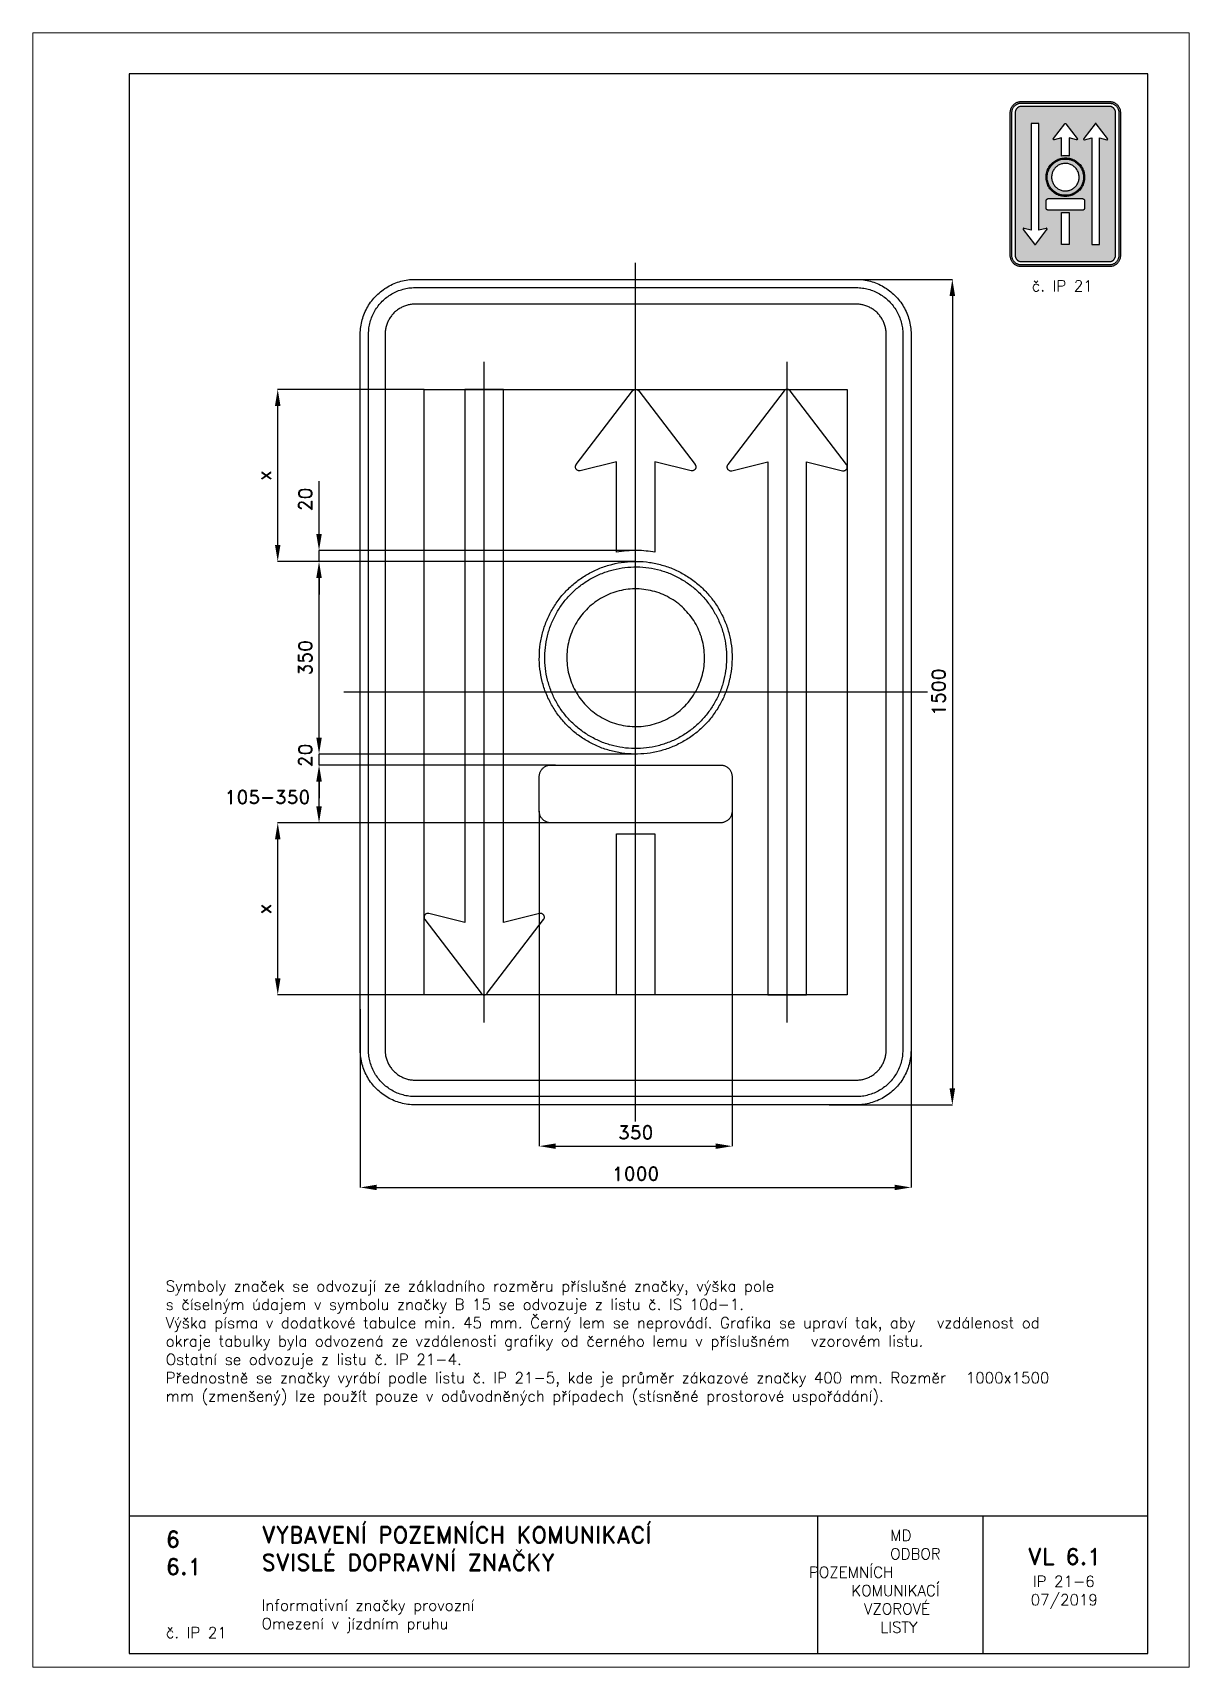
# Paper-space layout 'IP 21-6' of a CAD drawing. Header units: millimetres. Extents: x 0 to 210, y 0 to 297.
# The model-space entities are those that its viewports show. They can reach past a viewport. Long polylines and large blocks are cut down to what shows.
import ezdxf

# ---------------------------------------------------------------- set-up
doc = ezdxf.new("R2010")
doc.units = ezdxf.units.MM
doc.header["$LTSCALE"] = 5
doc.linetypes.add('ČERCHOVANÁX2', pattern=[2, 1, -0.5, 0, -0.5])
doc.linetypes.add('ČÁRKOVANÁX2', pattern=[1.5, 1, -0.5])
for name, color, linetype in [('Kóty', 2, 'Continuous'), ('Rozpiska', 7, 'Continuous'), ('Značka', 7, 'Continuous')]:
    doc.layers.add(name, color=color, linetype=linetype)
doc.layers.add('Rámeček', color=6, linetype='Continuous', plot=False)
doc.styles.get("Standard").update_dxf_attribs({"font": 'romand.shx', "height": 25})
doc.dimstyles.get("Standard").update_dxf_attribs({"dimtxt": 25, "dimasz": 30, "dimexe": 0.18, "dimexo": 0.0625, "dimgap": 12.5, "dimtad": 1, "dimdec": 0, "dimzin": 0, "dimdsep": 46, "dimtxsty": 'Standard', "dimcen": 0.09, "dimadec": 0, "dimazin": 0, "dimtfac": 1, "dimtdec": 0, "dimtofl": 0, "dimtmove": 0, "dimatfit": 3, "dimfxl": 1, "dimtolj": 1, "dimtzin": 0, "dimarcsym": 0})

psp = doc.layouts.new('IP 21-6')

# ---------------------------------------------------------------- texts
at = {"layer": 'Rozpiska', "color": 7, "attachment_point": 1}
for s, width, gutter_width, heights, insert, char_height in [('\\pi3.90476;č. IP 21', 20, 125, [0], (177.5, 252), 2), ('Symboly značek se odvozují ze základního rozměru příslušné značky, výška pole\\Ps číselným údajem v symbolu značky B 15 se odvozuje z listu č. IS 10d-1.{\\H1.83333x; }\\PVýška písma v dodatkové tabulce min. 45 mm. Černý lem se neprovádí. Grafika se upraví tak, aby {\\H1.84127x; }vzdálenost od okraje tabulky byla odvozená ze vzdálenosti grafiky od černého lemu v příslušném {\\H1.80291x; }vzorovém listu.{\\H1.5657x; }\\POstatní se odvozuje z listu č. IP 21-4.{\\H1.64477x; }\\PPřednostně se značky vyrábí podle listu č. IP 21-5, kde je průměr zákazové značky 400 mm. Rozměr {\\H1.61841x; }1000x1500 mm (zmenšený) lze použít pouze v odůvodněných případech (stísněné prostorové uspořádání).{\\H1.81767x; }', 174.4255, 100, [0], (24.15, 70.27), 2), ('6', 149.0422, 100, [0], (24.17, 24.77), 3), ('{\\C6;VYBAVENÍ POZEMNÍCH KOMUNIKACÍ\\P}SVISLÉ DOPRAVNÍ ZNAČKY{\\H1.34524x; }', 149.0422, 100, [0], (41.56, 25.56), 3), ('\\pi14.7414;{\\C6;MD\\P\\pi2.36044;}ODBOR POZEMNÍCH{\\H1.57143x; }\\P\\pi7.69378;KOMUNIKACÍ{\\H1.5x; }\\P\\pi9.97949;{\\C6;VZOROVÉ\\H1.47619x; \\H0.67742x;\\P\\pi12.93187;LISTY\\H1.26984x; }', 33.1018, 100, [0], (140.95, 24.95), 2), ('\\pi1.03113;{\\H1.5x;\\C6;VL 6.1\\P\\pi1.93586;\\H0.66667x;IP 21-6\\H1.66666x; \\H0.6x;\\P\\pi1.5549;07/2019\\H1.80159x; }', 16.0623, 100, [0], (179.66, 21.61), 2), ('6.1', 149.0422, 100, [0], (24.17, 19.78), 3), ('{\\C6;Informativní značky provozní\\P}Omezení v jízdním pruhu{\\H1.83333x; }', 149.0422, 100, [0], (41.56, 12.29), 2), ('{\\C6;č. IP 21}', 18.3305, 100, [2.67], (24.18, 7.3), 2)]:
    psp.add_mtext_dynamic_manual_height_columns(s, width=width, gutter_width=gutter_width, heights=heights, dxfattribs=dict(at, insert=insert, char_height=char_height))

msp = doc.modelspace()

# ---------------------------------------------------------------- texts
at = {"layer": 'Kóty', "insert": (-599.9, -115), "char_height": 25, "attachment_point": 5, "rotation": 90}
msp.add_mtext('\\A1;20', dxfattribs=at)
at = {"layer": 'Kóty', "insert": (-668.4, -190.7), "char_height": 25, "attachment_point": 5}
msp.add_mtext('\\A1;105-350', dxfattribs=at)

# ---------------------------------------------------------------- blocks, each defined once
blk = doc.blocks.new('*D0')
at = {"layer": 'Defpoints', "color": 0, "transparency": 16777216}
for p in [(-500, -576.2), (500, -596.8), (500, -900)]:
    blk.add_point(p, dxfattribs=at)
at = {"layer": 'Kóty', "color": 0, "lineweight": -2, "transparency": 16777216}
for p, q in [((-500, -576.2), (-500, -900.2)), ((500, -596.9), (500, -900.2)), ((-470, -900), (470, -900))]:
    blk.add_line(p, q, dxfattribs=at)
at = {"layer": 'Kóty', "color": 0, "transparency": 16777216}
for points in [[(-470, -895), (-470, -905), (-500, -900)], [(470, -895), (470, -905), (500, -900)]]:
    blk.add_solid(points, dxfattribs=at)
at = {"layer": 'Kóty', "color": 0, "transparency": 16777216, "insert": (0, -875), "char_height": 25, "attachment_point": 5}
blk.add_mtext('\\A1;1000', dxfattribs=at)
blk = doc.blocks.new('*D1')
at = {"layer": 'Defpoints', "color": 0, "transparency": 16777216}
for p in [(-574.9, 237.5), (0.1, 237.5), (1.1, -112.5)]:
    blk.add_point(p, dxfattribs=at)
at = {"layer": 'Kóty', "color": 0, "lineweight": -2, "transparency": 16777216}
for p, q in [((0, 237.5), (-575.1, 237.5)), ((-574.9, -82.5), (-574.9, 207.5)), ((1, -112.5), (-575.1, -112.5))]:
    blk.add_line(p, q, dxfattribs=at)
at = {"layer": 'Kóty', "color": 0, "transparency": 16777216}
for points in [[(-579.9, 207.5), (-569.9, 207.5), (-574.9, 237.5)], [(-579.9, -82.5), (-569.9, -82.5), (-574.9, -112.5)]]:
    blk.add_solid(points, dxfattribs=at)
at = {"layer": 'Kóty', "color": 0, "transparency": 16777216, "insert": (-599.9, 62.5), "char_height": 25, "attachment_point": 5, "rotation": 90}
blk.add_mtext('\\A1;350', dxfattribs=at)
blk = doc.blocks.new('*D2')
at = {"layer": 'Defpoints', "color": 0, "transparency": 16777216}
for p in [(-574.9, 257.5), (1.3, 257.5), (-0.9, 237.5)]:
    blk.add_point(p, dxfattribs=at)
at = {"layer": 'Kóty', "color": 0, "lineweight": -2, "transparency": 16777216}
for p, q in [((-574.9, 287.5), (-574.9, 383)), ((1.2, 257.5), (-575.1, 257.5)), ((-1, 237.5), (-575.1, 237.5)), ((-574.9, 207.5), (-574.9, 177.5))]:
    blk.add_line(p, q, dxfattribs=at)
at = {"layer": 'Kóty', "color": 0, "transparency": 16777216}
for points in [[(-579.9, 287.5), (-569.9, 287.5), (-574.9, 257.5)], [(-579.9, 207.5), (-569.9, 207.5), (-574.9, 237.5)]]:
    blk.add_solid(points, dxfattribs=at)
at = {"layer": 'Kóty', "color": 0, "transparency": 16777216, "insert": (-599.9, 350.2), "char_height": 25, "attachment_point": 5, "rotation": 90}
blk.add_mtext('\\A1;20', dxfattribs=at)
blk = doc.blocks.new('*D3')
at = {"layer": 'Defpoints', "color": 0, "transparency": 16777216}
for p in [(-174.953, -216.5), (175.047, -216.5), (175.047, -825)]:
    blk.add_point(p, dxfattribs=at)
at = {"layer": 'Kóty', "color": 0, "lineweight": -2, "transparency": 16777216}
for p, q in [((-174.953, -216.5625), (-174.953, -825.18)), ((175.047, -216.5625), (175.047, -825.18)), ((-144.953, -825), (145.047, -825))]:
    blk.add_line(p, q, dxfattribs=at)
at = {"layer": 'Kóty', "color": 0, "transparency": 16777216}
for points in [[(-144.953, -820), (-144.953, -830), (-174.953, -825)], [(145.047, -820), (145.047, -830), (175.047, -825)]]:
    blk.add_solid(points, dxfattribs=at)
at = {"layer": 'Kóty', "color": 0, "transparency": 16777216, "insert": (0.047, -800), "char_height": 25, "attachment_point": 5}
blk.add_mtext('\\A1;350', dxfattribs=at)
blk = doc.blocks.new('*D4')
at = {"layer": 'Defpoints', "color": 0, "transparency": 16777216}
for p in [(339.6, 750), (351.5, -750), (575, -750)]:
    blk.add_point(p, dxfattribs=at)
at = {"layer": 'Kóty', "color": 0, "lineweight": -2, "transparency": 16777216}
for p, q in [((339.7, 750), (575.2, 750)), ((575, 720), (575, -720)), ((351.5, -750), (575.2, -750))]:
    blk.add_line(p, q, dxfattribs=at)
at = {"layer": 'Kóty', "color": 0, "transparency": 16777216}
for points in [[(570, 720), (580, 720), (575, 750)], [(570, -720), (580, -720), (575, -750)]]:
    blk.add_solid(points, dxfattribs=at)
at = {"layer": 'Kóty', "color": 0, "transparency": 16777216, "insert": (550, 0), "char_height": 25, "attachment_point": 5, "rotation": 90}
blk.add_mtext('\\A1;1500', dxfattribs=at)
blk = doc.blocks.new('*D5')
at = {"layer": 'Defpoints', "color": 0, "transparency": 16777216}
for p in [(-649.9, -237.5), (-148.2, -237.5), (-384.2, -550)]:
    blk.add_point(p, dxfattribs=at)
at = {"layer": 'Kóty', "color": 0, "lineweight": -2, "transparency": 16777216}
for p, q in [((-148.3, -237.5), (-650.1, -237.5)), ((-649.9, -520), (-649.9, -267.5)), ((-384.3, -550), (-650.1, -550))]:
    blk.add_line(p, q, dxfattribs=at)
at = {"layer": 'Kóty', "color": 0, "transparency": 16777216}
for points in [[(-654.9, -267.5), (-644.9, -267.5), (-649.9, -237.5)], [(-654.9, -520), (-644.9, -520), (-649.9, -550)]]:
    blk.add_solid(points, dxfattribs=at)
at = {"layer": 'Kóty', "color": 0, "transparency": 16777216, "insert": (-674.9, -393.7), "char_height": 25, "attachment_point": 5, "rotation": 90}
blk.add_mtext('\\A1;x', dxfattribs=at)
blk = doc.blocks.new('*D6')
at = {"layer": 'Defpoints', "color": 0, "transparency": 16777216}
for p in [(-649.9, 550), (-384.2, 550), (-0.9, 237.5)]:
    blk.add_point(p, dxfattribs=at)
at = {"layer": 'Kóty', "color": 0, "lineweight": -2, "transparency": 16777216}
for p, q in [((-384.3, 550), (-650.1, 550)), ((-649.9, 267.5), (-649.9, 520)), ((-1, 237.5), (-650.1, 237.5))]:
    blk.add_line(p, q, dxfattribs=at)
at = {"layer": 'Kóty', "color": 0, "transparency": 16777216}
for points in [[(-654.9, 520), (-644.9, 520), (-649.9, 550)], [(-654.9, 267.5), (-644.9, 267.5), (-649.9, 237.5)]]:
    blk.add_solid(points, dxfattribs=at)
at = {"layer": 'Kóty', "color": 0, "transparency": 16777216, "insert": (-674.9, 393.8), "char_height": 25, "attachment_point": 5, "rotation": 90}
blk.add_mtext('\\A1;x', dxfattribs=at)

# ---------------------------------------------------------------- dimensions: what is measured, and where the dimension line sits
at = {"layer": 'Kóty'}
for base, p1, p2, picture, middle in [((575, -750), (339.6, 750), (351.5, -750), '*D4', (550, 0)), ((-574.9, 257.5), (-0.9, 237.5), (1.3, 257.5), '*D2', (-599.9, 350.2)), ((-574.9, 237.5), (1.1, -112.5), (0.1, 237.5), '*D1', (-599.9, 62.5))]:
    dim = msp.add_linear_dim(base=base, p1=p1, p2=p2, angle=90, dimstyle='Standard', dxfattribs=at)
    dim.commit()
    dim.dimension.update_dxf_attribs({"geometry": picture, "text_midpoint": middle})
for base, p1, p2, picture, middle in [((-649.9, 550), (-0.9, 237.5), (-384.2, 550), '*D6', (-674.9, 393.8)), ((-649.9, -237.5), (-384.2, -550), (-148.2, -237.5), '*D5', (-674.9, -393.7))]:
    dim = msp.add_linear_dim(base=base, p1=p1, p2=p2, angle=90, text='x', dimstyle='Standard', dxfattribs=at)
    dim.commit()
    dim.dimension.update_dxf_attribs({"geometry": picture, "text_midpoint": middle})
for base, p1, p2, picture, middle in [((175, -825), (-175, -216.5), (175, -216.5), '*D3', (0, -800)), ((500, -900), (-500, -576.2), (500, -596.8), '*D0', (0, -875))]:
    dim = msp.add_linear_dim(base=base, p1=p1, p2=p2, dimstyle='Standard', dxfattribs=at)
    dim.commit()
    dim.dimension.update_dxf_attribs({"geometry": picture, "text_midpoint": middle})

# ---------------------------------------------------------------- linework, layer by layer
at = {"layer": 'Kóty'}
for p, q in [((-574.9, -82.5), (-574.9, 13)), ((1, -112.5), (-575.1, -112.5)), ((-145.5, -132.5), (-575.1, -132.5)), ((-154, -132.5), (-575.1, -132.5)), ((-574.9, -162.5), (-574.9, -192.5)), ((-574.9, -207.5), (-574.9, -162.5)), ((-148.2, -237.5), (-575.1, -237.5))]:
    msp.add_line(p, q, dxfattribs=at)
for points in [[(-574.9, 237.5), (-574.9, 257.5)], [(-574.9, -132.5), (-574.9, -112.5)]]:
    msp.add_lwpolyline(points, dxfattribs=at)
for points in [[(-579.9, -82.5), (-569.9, -82.5), (-574.9, -112.5)], [(-579.9, -162.5), (-569.9, -162.5), (-574.9, -132.5)], [(-579.9, -162.5), (-569.9, -162.5), (-574.9, -132.5)], [(-579.9, -207.5), (-569.9, -207.5), (-574.9, -237.5)]]:
    msp.add_solid(points, dxfattribs=at)
at = {"layer": 'Značka', "color": 6, "linetype": 'ČERCHOVANÁX2', "ltscale": 5}
for points in [[(0, -780), (0, 780)], [(-275, -600), (-275, 600)], [(275, -600), (275, 600)], [(530, 0), (-530, 0)]]:
    msp.add_lwpolyline(points, dxfattribs=at)
at = {"layer": 'Značka', "color": 5}
for points in [[(-400, -750), (-400.4, -750), (-400.8, -750, -0.03218), (-413.7, -749.1, -0.035443), (-426.4, -746.5, -0.036267), (-438.7, -742.3, -0.03442), (-450.2, -736.5, -0.033722), (-461, -729.3, -0.034085), (-470.7, -720.7, -0.034209), (-479.3, -711, -0.034229), (-486.5, -700.2, -0.034044), (-492.3, -688.7, -0.033412), (-496.5, -676.4, -0.034127), (-499.1, -663.7, -0.036745), (-500, -650.8), (-500, -650.4), (-500, -650), (-500, 650), (-500, 650.4), (-500, 650.8, -0.03218), (-499.1, 663.7, -0.035441), (-496.5, 676.4, -0.03627), (-492.3, 688.7, -0.034417), (-486.5, 700.2, -0.033719), (-479.3, 711, -0.034078), (-470.7, 720.7, -0.034208), (-461, 729.3, -0.034227), (-450.2, 736.5, -0.034051), (-438.7, 742.3, -0.033416), (-426.4, 746.5, -0.034129), (-413.7, 749.1, -0.036746), (-400.8, 750), (-400.4, 750), (-400, 750), (400, 750), (400.4, 750), (400.8, 750, -0.032179), (413.7, 749.1, -0.035451), (426.4, 746.5, -0.036282), (438.7, 742.3, -0.034425), (450.2, 736.5, -0.033731), (461, 729.3, -0.034081), (470.7, 720.7, -0.034214), (479.3, 711, -0.034229), (486.5, 700.2, -0.034034), (492.3, 688.6, -0.033411), (496.5, 676.4, -0.034122), (499.1, 663.7, -0.036741), (500, 650.8), (500, 650.4), (500, 650), (500, -650), (500, -650.4), (500, -650.8, -0.032179), (499.1, -663.7, -0.035442), (496.5, -676.4, -0.036264), (492.3, -688.7, -0.034415), (486.5, -700.2, -0.033719), (479.3, -711, -0.034086), (470.7, -720.7, -0.034205), (461, -729.3, -0.03423), (450.2, -736.5, -0.034046), (438.7, -742.3, -0.033413), (426.4, -746.5, -0.034127), (413.7, -749.1, -0.036745), (400.8, -750), (400.4, -750), (400, -750), (-400, -750)], [(-400, -735), (-400.3, -735), (-400.7, -735, -0.03218), (-411.6, -734.2, -0.035443), (-422.4, -732, -0.036267), (-432.9, -728.5, -0.03442), (-442.7, -723.5, -0.033721), (-451.9, -717.4, -0.034085), (-460.1, -710.1, -0.034209), (-467.4, -701.9, -0.034229), (-473.5, -692.7, -0.034045), (-478.4, -682.9, -0.033412), (-482, -672.4, -0.034127), (-484.3, -661.6, -0.036745), (-485, -650.7), (-485, -650.3), (-485, -650), (-485, 650), (-485, 650.3), (-485, 650.7, -0.032181), (-484.2, 661.6, -0.035444), (-482, 672.4, -0.036267), (-478.5, 682.9, -0.034419), (-473.5, 692.7, -0.033711), (-467.4, 701.9, -0.034078), (-460.1, 710.1, -0.034195), (-451.9, 717.4, -0.034219), (-442.7, 723.5, -0.034051), (-432.9, 728.4, -0.033409), (-422.4, 732, -0.034121), (-411.6, 734.3, -0.036745), (-400.7, 735), (-400.3, 735), (-400, 735), (400, 735), (400.3, 735), (400.7, 735, -0.032174), (411.6, 734.2, -0.03544), (422.4, 732, -0.036261), (432.9, 728.5, -0.03443), (442.7, 723.5, -0.033731), (451.9, 717.4, -0.03408), (460.1, 710.1, -0.034212), (467.4, 701.9, -0.03423), (473.5, 692.7, -0.034037), (478.4, 682.9, -0.033418), (482, 672.4, -0.034127), (484.3, 661.6, -0.036751), (485, 650.7), (485, 650.3), (485, 650), (485, -650), (485, -650.3), (485, -650.7, -0.032185), (484.2, -661.6, -0.03545), (482, -672.4, -0.036271), (478.5, -682.9, -0.034419), (473.5, -692.7, -0.033715), (467.4, -701.9, -0.034083), (460.1, -710.1, -0.034209), (451.9, -717.4, -0.034231), (442.7, -723.5, -0.034042), (432.9, -728.4, -0.033411), (422.4, -732, -0.034127), (411.6, -734.3, -0.036745), (400.7, -735), (400.3, -735), (400, -735), (-400, -735)], [(-400, -705), (400, -705), (400.2, -705), (400.4, -705, 0.03218), (407.5, -704.5, 0.035442), (414.5, -703.1, 0.036265), (421.3, -700.8, 0.034422), (427.6, -697.6, 0.033717), (433.6, -693.6, 0.034088), (438.9, -688.9, 0.034212), (443.6, -683.6, 0.034229), (447.6, -677.6, 0.034042), (450.7, -671.3, 0.033412), (453.1, -664.5, 0.034125), (454.5, -657.5, 0.036743), (455, -650.4), (455, -650.2), (455, -650), (455, 650), (455, 650.2), (455, 650.4, 0.032187), (454.5, 657.5, 0.035442), (453.1, 664.5, 0.036278), (450.8, 671.3, 0.034421), (447.6, 677.6, 0.033718), (443.6, 683.5, 0.034078), (438.9, 688.9, 0.034199), (433.6, 693.6, 0.034236), (427.6, 697.6, 0.03403), (421.3, 700.8, 0.033395), (414.5, 703, 0.034109), (407.5, 704.5, 0.036744), (400.4, 705), (400.2, 705), (400, 705), (-400, 705), (-400.2, 705), (-400.4, 705, 0.032171), (-407.5, 704.5, 0.035429), (-414.5, 703, 0.036266), (-421.3, 700.8, 0.034431), (-427.6, 697.6, 0.033735), (-433.6, 693.6, 0.034079), (-438.9, 688.9, 0.034224), (-443.6, 683.5, 0.034235), (-447.6, 677.6, 0.03404), (-450.7, 671.3, 0.033409), (-453.1, 664.5, 0.034125), (-454.5, 657.5, 0.036745), (-455, 650.4), (-455, 650.2), (-455, 650), (-455, -650), (-455, -650.2), (-455, -650.4, 0.03218), (-454.5, -657.5, 0.035443), (-453.1, -664.5, 0.036267), (-450.8, -671.3, 0.034421), (-447.6, -677.6, 0.033721), (-443.6, -683.6, 0.034084), (-438.9, -688.9, 0.034208), (-433.6, -693.6, 0.03423), (-427.6, -697.6, 0.034044), (-421.3, -700.7, 0.033412), (-414.5, -703.1, 0.034127), (-407.5, -704.5, 0.036745), (-400.4, -705), (-400.2, -705), (-400, -705)], [(-310, 550), (-310, -418.5), (-375.7, -402.3), (-375.8, -402.3), (-375.9, -402.2), (-376.8, -402.1, 0.035562), (-377.8, -402.1, 0.033647), (-378.6, -402.2), (-379.4, -402.4), (-380.2, -402.7), (-381, -403.1), (-381.7, -403.6), (-382.3, -404.2), (-382.6, -404.5), (-382.8, -404.7), (-382.9, -404.9), (-383.1, -405.1), (-383.1, -405.2), (-383.2, -405.3), (-383.3, -405.4), (-383.3, -405.5), (-383.5, -405.8), (-383.6, -406), (-383.9, -406.6), (-384.1, -407.2), (-384.3, -408), (-384.3, -408.9), (-384.3, -409.7), (-384.2, -410.6), (-384, -411.4), (-383.7, -412.2), (-383.5, -412.5), (-383.3, -412.8), (-383.2, -413), (-383.1, -413.1), (-383, -413.2), (-382.9, -413.4), (-280.6, -547.2), (-280.5, -547.3), (-280.4, -547.4), (-280, -547.9), (-279.5, -548.4), (-279, -548.8), (-278.4, -549.1), (-277.9, -549.4), (-277.3, -549.6), (-276.7, -549.8), (-276, -549.9), (-275.8, -550), (-275.5, -550), (-275.4, -550), (-275.2, -550), (-275.1, -550), (-275, -550), (-274.9, -550), (-274.8, -550), (-274.6, -550), (-274.4, -550), (-273.9, -549.9), (-273.5, -549.8), (-272.8, -549.7), (-272.2, -549.4), (-271.7, -549.2), (-271.1, -548.8), (-270.6, -548.5), (-270.1, -548), (-270, -547.9), (-269.8, -547.7), (-269.7, -547.5), (-269.6, -547.4), (-269.5, -547.3), (-269.4, -547.2), (-167.1, -413.4), (-167.1, -413.2), (-167, -413.1), (-166.5, -412.4), (-166.1, -411.5), (-165.9, -410.7), (-165.8, -409.9), (-165.7, -409), (-165.8, -408.1), (-166, -407.3), (-166.2, -406.5), (-166.4, -406.2), (-166.5, -405.9), (-166.7, -405.5), (-166.9, -405.2), (-167.5, -404.4), (-168.3, -403.7), (-169, -403.2), (-169.7, -402.8), (-170.5, -402.5), (-171.3, -402.2), (-172.1, -402.1, 0.033812), (-173, -402.1), (-173.3, -402.1), (-173.7, -402.2), (-173.9, -402.2), (-174.1, -402.2), (-174.3, -402.3), (-174.4, -402.3), (-240, -418.5), (-240, 550), (-310, 550)], [(-35, 254.4), (-35, 418.5), (-100.6, 402.3), (-100.8, 402.3), (-100.9, 402.2), (-101.1, 402.2), (-101.3, 402.2), (-101.7, 402.1), (-102, 402.1), (-102.9, 402.1), (-103.7, 402.2), (-104.5, 402.5), (-105.3, 402.8), (-106, 403.2), (-106.7, 403.7), (-107.5, 404.4), (-108.1, 405.2), (-108.3, 405.5), (-108.5, 405.9), (-108.6, 406.2), (-108.8, 406.5), (-109, 407.3, -0.032822), (-109.2, 408.1, -0.032926), (-109.3, 409, -0.032245), (-109.2, 409.9, -0.031801), (-109.1, 410.7, -0.031121), (-108.9, 411.5, -0.034444), (-108.5, 412.4), (-108, 413.1), (-107.9, 413.2), (-107.9, 413.4), (-5.6, 547.2), (-5.5, 547.3), (-5.4, 547.4), (-5.3, 547.5), (-5.2, 547.7), (-5.1, 547.9), (-4.9, 548), (-4.4, 548.5), (-3.9, 548.8), (-3.3, 549.2), (-2.8, 549.4), (-2.2, 549.7), (-1.5, 549.8), (-1.1, 549.9), (-0.6, 550), (-0.4, 550), (-0.2, 550), (-0.1, 550), (0, 550), (0.1, 550), (0.2, 550), (0.4, 550), (0.5, 550), (0.8, 550), (1, 549.9), (1.7, 549.8), (2.3, 549.6), (2.9, 549.4), (3.4, 549.1), (4, 548.8), (4.5, 548.4), (5, 547.9), (5.4, 547.4), (5.5, 547.3), (5.6, 547.2), (107.9, 413.4), (108, 413.2), (108.1, 413.1), (108.2, 413), (108.3, 412.8), (108.5, 412.5), (108.6, 412.2, -0.032141), (109, 411.4, -0.033466), (109.2, 410.6, -0.033414), (109.3, 409.7, -0.032207), (109.3, 408.9, -0.031995), (109.3, 408, -0.032199), (109.1, 407.2, -0.024491), (108.9, 406.6), (108.6, 406), (108.5, 405.8), (108.3, 405.5), (108.3, 405.4), (108.2, 405.3), (108.1, 405.2), (108, 405.1), (107.9, 404.9), (107.8, 404.7), (107.6, 404.5), (107.3, 404.2), (106.7, 403.6), (106, 403.1), (105.2, 402.7), (104.4, 402.4), (103.6, 402.2), (102.7, 402.1), (101.8, 402.1), (100.9, 402.2), (100.8, 402.3), (100.7, 402.3), (35, 418.5), (35, 254.3, 0.007728), (18.8, 256.4, 0.023447), (2.6, 257.5, 0.02719), (-16.2, 256.6, 0.008943), (-35, 254.4)], [(310, -550), (310, 418.5), (375.7, 402.3), (375.8, 402.3), (375.9, 402.2), (376.8, 402.1, 0.035553), (377.8, 402.1, 0.033647), (378.6, 402.2), (379.4, 402.4), (380.2, 402.7), (381, 403.1), (381.7, 403.6), (382.3, 404.2), (382.6, 404.5), (382.8, 404.7), (382.9, 404.9), (383.1, 405.1), (383.1, 405.2), (383.2, 405.3), (383.3, 405.4), (383.3, 405.5), (383.5, 405.8), (383.6, 406), (383.9, 406.6), (384.1, 407.2), (384.3, 408), (384.3, 408.9), (384.3, 409.7), (384.2, 410.6), (384, 411.4), (383.7, 412.2), (383.5, 412.5), (383.3, 412.8), (383.2, 413), (383.1, 413.1), (383, 413.2), (382.9, 413.4), (280.6, 547.2), (280.5, 547.3), (280.4, 547.4), (280, 547.9), (279.5, 548.4), (279, 548.8), (278.4, 549.1), (277.9, 549.4), (277.3, 549.6), (276.7, 549.8), (276, 549.9), (275.8, 550), (275.5, 550), (275.4, 550), (275.2, 550), (275.1, 550), (275, 550), (274.9, 550), (274.8, 550), (274.6, 550), (274.4, 550), (273.9, 549.9), (273.5, 549.8), (272.8, 549.7), (272.2, 549.4), (271.7, 549.2), (271.1, 548.8), (270.6, 548.5), (270.1, 548), (270, 547.9), (269.8, 547.7), (269.7, 547.5), (269.6, 547.4), (269.5, 547.3), (269.4, 547.2), (167.1, 413.4), (167.1, 413.2), (167, 413.1), (166.5, 412.4), (166.1, 411.5), (165.9, 410.7), (165.8, 409.9), (165.7, 409), (165.8, 408.1), (166, 407.3), (166.2, 406.5), (166.4, 406.2), (166.5, 405.9), (166.7, 405.5), (166.9, 405.2), (167.5, 404.4), (168.3, 403.7), (169, 403.2), (169.7, 402.8), (170.5, 402.5), (171.3, 402.2), (172.2, 402.1, 0.033806), (173, 402.1), (173.3, 402.1), (173.7, 402.2), (173.9, 402.2), (174.1, 402.2), (174.2, 402.3), (174.4, 402.3), (240, 418.5), (240, -550), (310, -550)], [(175, 62.5), (175, 61.4), (175, 60.2, -0.032166), (173.3, 37.4, -0.035721), (168.5, 15, -0.036662), (161, -6.6, -0.034752), (150.4, -27, -0.034036), (137.5, -45.9, -0.034452), (122.2, -62.9, -0.034562), (104.8, -77.8, -0.034429), (85.6, -90.2, -0.034387), (64.9, -100.1, -0.034415), (43.1, -107.1, -0.034422), (20.6, -111.4, -0.034418), (-2.2, -112.5, -0.034419), (-25.1, -110.8, -0.034417), (-47.5, -105.9, -0.034417), (-69.1, -98.4, -0.034416), (-89.4, -87.9, -0.034416), (-108.3, -75, -0.034413), (-125.3, -59.6, -0.034416), (-140.2, -42.3, -0.034417), (-152.6, -23, -0.034415), (-162.6, -2.4, -0.034416), (-169.6, 19.4, -0.034417), (-173.8, 41.9, -0.034417), (-174.9, 64.8, -0.034418), (-173.2, 87.6, -0.034419), (-168.4, 110, -0.034415), (-160.8, 131.6, -0.034415), (-150.3, 152, -0.034417), (-137.4, 170.9, -0.034415), (-122.1, 187.9, -0.034417), (-104.7, 202.8, -0.034415), (-85.5, 215.2, -0.034418), (-64.8, 225.1, -0.034417), (-43, 232.1, -0.034414), (-20.5, 236.4, -0.034418), (2.3, 237.5, -0.034416), (25.2, 235.8, -0.034419), (47.5, 230.9, -0.034412), (69.2, 223.4, -0.034417), (89.5, 212.9, -0.034415), (108.4, 200, -0.034402), (125.4, 184.6, -0.034413), (140.3, 167.3, -0.034484), (152.7, 148, -0.034415), (162.6, 127.4, -0.034075), (169.7, 105.6, -0.032793), (173.8, 84.2, -0.034265), (175, 62.5)], [(-154, -237.5), (-154, -237.5), (-154.1, -237.5, -0.03222), (-156.8, -237.3, -0.035448), (-159.5, -236.8, -0.036285), (-162.1, -235.9, -0.034416), (-164.5, -234.7, -0.033703), (-166.8, -233.1, -0.034089), (-168.8, -231.3, -0.034222), (-170.6, -229.3, -0.034233), (-172.1, -227, -0.034041), (-173.3, -224.6, -0.033418), (-174.2, -222, -0.034133), (-174.8, -219.4, -0.036746), (-175, -216.7), (-175, -216.6), (-175, -216.5), (-175, -153.5), (-175, -153.4), (-175, -153.3, -0.032174), (-174.8, -150.6, -0.035448), (-174.2, -148, -0.036264), (-173.3, -145.4, -0.034411), (-172.1, -143, -0.033715), (-170.6, -140.7, -0.034082), (-168.8, -138.7, -0.03419), (-166.8, -136.8, -0.034227), (-164.5, -135.3, -0.034056), (-162.1, -134.1, -0.033443), (-159.5, -133.2, -0.034148), (-156.8, -132.7, -0.036767), (-154.1, -132.5), (-154, -132.5), (-154, -132.5), (154, -132.5), (154.1, -132.5), (154.2, -132.5, -0.032219), (156.9, -132.7, -0.035448), (159.6, -133.2, -0.036285), (162.2, -134.1, -0.034421), (164.6, -135.3, -0.033715), (166.9, -136.8, -0.034082), (168.9, -138.7, -0.034205), (170.7, -140.7, -0.034233), (172.2, -143, -0.034061), (173.4, -145.4, -0.03345), (174.3, -148, -0.034155), (174.9, -150.6, -0.036768), (175, -153.3), (175, -153.4), (175, -153.5), (175, -216.5), (175, -216.6), (175, -216.7, -0.032219), (174.9, -219.4, -0.035448), (174.3, -222, -0.036285), (173.4, -224.6, -0.034421), (172.2, -227, -0.033715), (170.7, -229.3, -0.034082), (168.9, -231.3, -0.034205), (166.9, -233.2, -0.034233), (164.6, -234.7, -0.034061), (162.2, -235.9, -0.03345), (159.6, -236.8, -0.034155), (156.9, -237.3, -0.036768), (154.2, -237.5), (154.1, -237.5), (154, -237.5), (-154, -237.5)]]:
    msp.add_lwpolyline(points, format="xyb", dxfattribs=at)
at = {"layer": 'Značka', "color": 6, "linetype": 'ČÁRKOVANÁX2', "ltscale": 2.5}
msp.add_lwpolyline([(-384.2, -550), (-384.2, 550), (384.3, 550), (384.3, -550), (-384.2, -550)], dxfattribs=at)
at = {"layer": 'Značka', "color": 1}
for points in [[(165, 62.5), (165, 61.4), (165, 60.3, -0.03217), (163.4, 38.8, -0.035725), (158.9, 17.7, -0.036668), (151.8, -2.7, -0.034756), (141.8, -21.9, -0.03404), (129.7, -39.7, -0.034454), (115.2, -55.7, -0.034557), (98.8, -69.8, -0.034423), (80.7, -81.5, -0.034391), (61.2, -90.8, -0.034416), (40.7, -97.4, -0.034426), (19.4, -101.4, -0.034418), (-2.1, -102.5, -0.03442), (-23.6, -100.9, -0.034415), (-44.7, -96.3, -0.034417), (-65.1, -89.2, -0.034414), (-84.3, -79.3, -0.034414), (-102.1, -67.1, -0.034416), (-118.1, -52.6, -0.034418), (-132.2, -36.3, -0.034415), (-143.9, -18.1, -0.034418), (-153.3, 1.3, -0.034418), (-159.9, 21.9, -0.034417), (-163.9, 43.1, -0.034415), (-164.9, 64.7, -0.034416), (-163.3, 86.2, -0.034416), (-158.8, 107.3, -0.034418), (-151.6, 127.7, -0.034417), (-141.8, 146.9, -0.034415), (-129.6, 164.7, -0.034417), (-115.1, 180.7, -0.034416), (-98.7, 194.8, -0.034416), (-80.6, 206.5, -0.034415), (-61.1, 215.8, -0.034416), (-40.6, 222.4, -0.034418), (-19.4, 226.4, -0.034418), (2.2, 227.5, -0.034417), (23.7, 225.9, -0.034418), (44.8, 221.3, -0.034419), (65.2, 214.2, -0.034419), (84.4, 204.3, -0.034414), (102.2, 192.1, -0.034407), (118.2, 177.6, -0.034415), (132.3, 161.3, -0.034487), (144, 143.1, -0.034419), (153.4, 123.7, -0.034073), (160, 103.1, -0.032789), (163.9, 83, -0.034268), (165, 62.5)], [(125, 62.5), (125, 63.3), (125, 64.1, 0.032167), (123.8, 80.4, 0.035724), (120.4, 96.4, 0.036669), (115, 111.9, 0.034757), (107.5, 126.4, 0.034044), (98.2, 139.9, 0.034455), (87.3, 152, 0.034559), (74.9, 162.7, 0.034428), (61.1, 171.6, 0.03439), (46.4, 178.7, 0.034415), (30.8, 183.7, 0.034422), (14.7, 186.7, 0.03441), (-1.6, 187.5, 0.034414), (-17.9, 186.3, 0.034417), (-33.9, 182.8, 0.034416), (-49.3, 177.4, 0.034418), (-63.9, 169.9, 0.034415), (-77.4, 160.7, 0.034416), (-89.5, 149.7, 0.034419), (-100.2, 137.3, 0.034417), (-109, 123.6, 0.034417), (-116.1, 108.8, 0.034417), (-121.1, 93.3, 0.034415), (-124.1, 77.2, 0.034415), (-124.9, 60.9, 0.034415), (-123.7, 44.6, 0.034415), (-120.3, 28.6, 0.034415), (-114.9, 13.1, 0.034418), (-107.4, -1.4, 0.034417), (-98.2, -14.9, 0.034417), (-87.2, -27, 0.034417), (-74.8, -37.7, 0.034415), (-61, -46.6, 0.034415), (-46.3, -53.7, 0.034415), (-30.7, -58.7, 0.03442), (-14.7, -61.7, 0.034418), (1.7, -62.5, 0.03441), (18, -61.3, 0.03442), (34, -57.8, 0.034418), (49.4, -52.4, 0.034418), (64, -44.9, 0.034419), (77.5, -35.7, 0.034406), (89.6, -24.7, 0.03441), (100.2, -12.3, 0.034485), (109.1, 1.4, 0.034422), (116.2, 16.2, 0.034078), (121.2, 31.7, 0.032787), (124.2, 47, 0.034263), (125, 62.5)]]:
    msp.add_lwpolyline(points, format="xyb", dxfattribs=at)
at = {"layer": 'Značka', "color": 5}
msp.add_lwpolyline([(35, -257.5), (35, -550), (-35, -550), (-35, -257.5), (35, -257.5)], dxfattribs=at)

msp.set_redraw_order([(e.dxf.handle, doc.entitydb.next_handle()) for e in msp.query("TEXT MTEXT ATTDEF DIMENSION ARC_DIMENSION")])  # texts and dimensions are drawn at this point

# ---------------------------------------------------------------- hatches: boundary and pattern name
at = {"layer": 'Značka'}
h = psp.add_hatch(color=170, dxfattribs=at)
h.dxf.hatch_style = 1
edge = h.paths.add_edge_path(flags=0)
edge.add_line((186.8, 274.59), (186.8, 277.87))
edge.add_line((186.8, 277.87), (185.49, 277.55))
edge.add_line((185.49, 277.55), (185.48, 277.55))
edge.add_line((185.48, 277.55), (185.48, 277.55))
edge.add_line((185.48, 277.55), (185.48, 277.54))
edge.add_line((185.48, 277.54), (185.47, 277.54))
edge.add_line((185.47, 277.54), (185.47, 277.54))
edge.add_line((185.47, 277.54), (185.46, 277.54))
edge.add_line((185.46, 277.54), (185.44, 277.54))
edge.add_line((185.44, 277.54), (185.42, 277.54))
edge.add_line((185.42, 277.54), (185.41, 277.55))
edge.add_line((185.41, 277.55), (185.39, 277.56))
edge.add_line((185.39, 277.56), (185.38, 277.56))
edge.add_line((185.38, 277.56), (185.36, 277.57))
edge.add_line((185.36, 277.57), (185.35, 277.59))
edge.add_line((185.35, 277.59), (185.34, 277.61))
edge.add_line((185.34, 277.61), (185.33, 277.61))
edge.add_line((185.33, 277.61), (185.33, 277.62))
edge.add_line((185.33, 277.62), (185.33, 277.62))
edge.add_line((185.33, 277.62), (185.32, 277.63))
edge.add_line((185.32, 277.63), (185.32, 277.65))
edge.add_arc((185.44, 277.68), 0.131, 187.6158, 195.1352, ccw=False)
edge.add_arc((185.44, 277.68), 0.13, 180.9361, 188.4796, ccw=False)
edge.add_arc((185.45, 277.68), 0.132, 173.612, 180.9995, ccw=False)
edge.add_arc((185.45, 277.68), 0.136, 167.0698, 174.3555, ccw=False)
edge.add_arc((185.45, 277.68), 0.138, 159.9282, 167.0583, ccw=False)
edge.add_arc((185.45, 277.69), 0.133, 152.6833, 160.5742, ccw=False)
edge.add_line((185.33, 277.75), (185.34, 277.76))
edge.add_line((185.34, 277.76), (185.34, 277.76))
edge.add_line((185.34, 277.76), (185.34, 277.77))
edge.add_line((185.34, 277.77), (187.39, 280.45))
edge.add_line((187.39, 280.45), (187.39, 280.45))
edge.add_line((187.39, 280.45), (187.39, 280.45))
edge.add_line((187.39, 280.45), (187.39, 280.45))
edge.add_line((187.39, 280.45), (187.39, 280.45))
edge.add_line((187.39, 280.45), (187.4, 280.46))
edge.add_line((187.4, 280.46), (187.4, 280.46))
edge.add_line((187.4, 280.46), (187.41, 280.47))
edge.add_line((187.41, 280.47), (187.42, 280.48))
edge.add_line((187.42, 280.48), (187.43, 280.48))
edge.add_line((187.43, 280.48), (187.44, 280.49))
edge.add_line((187.44, 280.49), (187.46, 280.49))
edge.add_line((187.46, 280.49), (187.47, 280.5))
edge.add_line((187.47, 280.5), (187.48, 280.5))
edge.add_line((187.48, 280.5), (187.49, 280.5))
edge.add_line((187.49, 280.5), (187.49, 280.5))
edge.add_line((187.49, 280.5), (187.49, 280.5))
edge.add_line((187.49, 280.5), (187.5, 280.5))
edge.add_line((187.5, 280.5), (187.5, 280.5))
edge.add_line((187.5, 280.5), (187.5, 280.5))
edge.add_line((187.5, 280.5), (187.5, 280.5))
edge.add_line((187.5, 280.5), (187.51, 280.5))
edge.add_line((187.51, 280.5), (187.51, 280.5))
edge.add_line((187.51, 280.5), (187.51, 280.5))
edge.add_line((187.51, 280.5), (187.52, 280.5))
edge.add_line((187.52, 280.5), (187.53, 280.5))
edge.add_line((187.53, 280.5), (187.54, 280.49))
edge.add_line((187.54, 280.49), (187.56, 280.49))
edge.add_line((187.56, 280.49), (187.57, 280.48))
edge.add_line((187.57, 280.48), (187.58, 280.48))
edge.add_line((187.58, 280.48), (187.59, 280.47))
edge.add_line((187.59, 280.47), (187.6, 280.46))
edge.add_line((187.6, 280.46), (187.61, 280.45))
edge.add_line((187.61, 280.45), (187.61, 280.45))
edge.add_line((187.61, 280.45), (187.61, 280.45))
edge.add_line((187.61, 280.45), (189.66, 277.77))
edge.add_line((189.66, 277.77), (189.66, 277.76))
edge.add_line((189.66, 277.76), (189.66, 277.76))
edge.add_line((189.66, 277.76), (189.66, 277.76))
edge.add_line((189.66, 277.76), (189.67, 277.76))
edge.add_line((189.67, 277.76), (189.67, 277.75))
edge.add_line((189.67, 277.75), (189.67, 277.74))
edge.add_arc((189.55, 277.68), 0.133, 18.9277, 26.2914, ccw=False)
edge.add_arc((189.56, 277.69), 0.127, 11.4453, 19.1122, ccw=False)
edge.add_arc((189.56, 277.68), 0.127, 4.6366, 12.2915, ccw=False)
edge.add_arc((189.56, 277.68), 0.131, -2.6664, 4.7124, ccw=False)
edge.add_arc((189.55, 277.68), 0.134, 350.7578, 358.088, ccw=False)
edge.add_arc((189.56, 277.68), 0.131, 343.2659, 350.6428, ccw=False)
edge.add_arc((189.55, 277.68), 0.134, 338.6483, 344.2602, ccw=False)
edge.add_line((189.68, 277.63), (189.67, 277.62))
edge.add_line((189.67, 277.62), (189.67, 277.62))
edge.add_line((189.67, 277.62), (189.67, 277.61))
edge.add_line((189.67, 277.61), (189.66, 277.61))
edge.add_line((189.66, 277.61), (189.66, 277.61))
edge.add_line((189.66, 277.61), (189.66, 277.6))
edge.add_line((189.66, 277.6), (189.66, 277.6))
edge.add_line((189.66, 277.6), (189.66, 277.6))
edge.add_line((189.66, 277.6), (189.65, 277.59))
edge.add_line((189.65, 277.59), (189.65, 277.59))
edge.add_line((189.65, 277.59), (189.65, 277.58))
edge.add_line((189.65, 277.58), (189.63, 277.57))
edge.add_line((189.63, 277.57), (189.62, 277.56))
edge.add_line((189.62, 277.56), (189.6, 277.55))
edge.add_line((189.6, 277.55), (189.59, 277.55))
edge.add_line((189.59, 277.55), (189.57, 277.54))
edge.add_line((189.57, 277.54), (189.55, 277.54))
edge.add_line((189.55, 277.54), (189.54, 277.54))
edge.add_line((189.54, 277.54), (189.52, 277.55))
edge.add_line((189.52, 277.55), (189.51, 277.55))
edge.add_line((189.51, 277.55), (189.51, 277.55))
edge.add_line((189.51, 277.55), (188.2, 277.87))
edge.add_line((188.2, 277.87), (188.2, 274.59))
edge.add_arc((186.68, 264.13), 10.57, 81.7266, 83.4977)
edge.add_arc((187.48, 271.19), 3.46, 83.5358, 88.9084)
edge.add_arc((187.52, 271.19), 3.46, 89.5352, 95.7653)
edge.add_arc((188.24, 264.1), 10.59, 95.7681, 97.8177)
edge = h.paths.add_edge_path(flags=0)
edge.add_line((181.3, 280.5), (181.3, 261.13))
edge.add_line((181.3, 261.13), (179.99, 261.45))
edge.add_line((179.99, 261.45), (179.98, 261.45))
edge.add_line((179.98, 261.45), (179.98, 261.45))
edge.add_arc((179.95, 261.32), 0.135, 78.2151, 85.9672)
edge.add_arc((179.96, 261.33), 0.129, 85.9818, 94.1433)
edge.add_arc((179.95, 261.33), 0.128, 92.929, 100.6237)
edge.add_arc((179.95, 261.33), 0.133, 100.6422, 108.0474)
edge.add_arc((179.95, 261.32), 0.135, 107.283, 114.5217)
edge.add_arc((179.95, 261.32), 0.135, 114.5309, 121.7882)
edge.add_arc((179.95, 261.32), 0.133, 120.9728, 128.4007)
edge.add_arc((179.95, 261.33), 0.129, 128.4788, 136.1492)
edge.add_line((179.85, 261.42), (179.85, 261.41))
edge.add_line((179.85, 261.41), (179.85, 261.41))
edge.add_line((179.85, 261.41), (179.84, 261.4))
edge.add_line((179.84, 261.4), (179.84, 261.4))
edge.add_line((179.84, 261.4), (179.84, 261.4))
edge.add_line((179.84, 261.4), (179.84, 261.39))
edge.add_line((179.84, 261.39), (179.84, 261.39))
edge.add_line((179.84, 261.39), (179.83, 261.39))
edge.add_line((179.83, 261.39), (179.83, 261.38))
edge.add_line((179.83, 261.38), (179.83, 261.38))
edge.add_arc((179.95, 261.32), 0.141, 153.163, 158.4459)
edge.add_arc((179.95, 261.32), 0.134, 158.5368, 164.091)
edge.add_arc((179.94, 261.32), 0.131, 163.2786, 170.7119)
edge.add_arc((179.94, 261.32), 0.13, 170.7253, 178.1892)
edge.add_arc((179.94, 261.32), 0.13, 177.3757, 184.7989)
edge.add_arc((179.95, 261.32), 0.131, 184.7588, 192.1349)
edge.add_arc((179.94, 261.31), 0.13, 191.4019, 198.9197)
edge.add_arc((179.94, 261.31), 0.126, 198.8916, 206.6583)
edge.add_line((179.83, 261.26), (179.83, 261.25))
edge.add_line((179.83, 261.25), (179.83, 261.24))
edge.add_line((179.83, 261.24), (179.84, 261.24))
edge.add_line((179.84, 261.24), (179.84, 261.24))
edge.add_line((179.84, 261.24), (179.84, 261.24))
edge.add_line((179.84, 261.24), (179.84, 261.23))
edge.add_line((179.84, 261.23), (181.89, 258.55))
edge.add_line((181.89, 258.55), (181.89, 258.55))
edge.add_line((181.89, 258.55), (181.89, 258.55))
edge.add_arc((182, 258.64), 0.135, 218.7747, 224.5344)
edge.add_arc((181.99, 258.63), 0.129, 224.551, 230.5837)
edge.add_arc((181.99, 258.63), 0.128, 229.6865, 235.4275)
edge.add_arc((182, 258.63), 0.132, 235.4504, 240.9944)
edge.add_arc((182, 258.64), 0.135, 240.4367, 245.8706)
edge.add_arc((182, 258.64), 0.135, 245.8667, 251.2975)
edge.add_arc((182, 258.63), 0.133, 250.7701, 256.3099)
edge.add_arc((182, 258.63), 0.129, 256.2539, 261.9683)
edge.add_line((181.98, 258.5), (181.99, 258.5))
edge.add_line((181.99, 258.5), (181.99, 258.5))
edge.add_line((181.99, 258.5), (181.99, 258.5))
edge.add_line((181.99, 258.5), (182, 258.5))
edge.add_line((182, 258.5), (182, 258.5))
edge.add_line((182, 258.5), (182, 258.5))
edge.add_line((182, 258.5), (182, 258.5))
edge.add_line((182, 258.5), (182, 258.5))
edge.add_line((182, 258.5), (182.01, 258.5))
edge.add_line((182.01, 258.5), (182.01, 258.5))
edge.add_arc((182, 258.64), 0.139, 274.6593, 278.6496)
edge.add_arc((182, 258.63), 0.133, 278.7649, 282.9257)
edge.add_arc((182, 258.63), 0.131, 282.3104, 287.9)
edge.add_arc((182, 258.63), 0.131, 287.9467, 293.5226)
edge.add_arc((182, 258.63), 0.132, 292.8703, 298.4052)
edge.add_arc((182, 258.63), 0.133, 298.3827, 303.8536)
edge.add_arc((182.01, 258.63), 0.132, 303.3222, 308.8774)
edge.add_arc((182.01, 258.63), 0.128, 308.7706, 314.5114)
edge.add_arc((182.01, 258.63), 0.13, 314.1703, 316.4559)
edge.add_arc((182, 258.64), 0.14, 316.2955, 318.4111)
edge.add_line((182.11, 258.55), (182.11, 258.55))
edge.add_line((182.11, 258.55), (182.11, 258.55))
edge.add_line((182.11, 258.55), (182.11, 258.55))
edge.add_line((182.11, 258.55), (182.11, 258.55))
edge.add_line((182.11, 258.55), (184.16, 261.23))
edge.add_line((184.16, 261.23), (184.16, 261.24))
edge.add_arc((184, 261.35), 0.197, 323.7756, 324.5491)
edge.add_arc((184.05, 261.32), 0.135, 324.7068, 332.4638)
edge.add_arc((184.06, 261.31), 0.129, 332.4619, 340.6157)
edge.add_arc((184.06, 261.31), 0.128, 339.4574, 347.1442)
edge.add_arc((184.05, 261.32), 0.133, 347.1522, 354.5402)
edge.add_arc((184.05, 261.32), 0.135, 353.7539, 360.9982)
edge.add_arc((184.05, 261.32), 0.135, 1.0064, 8.2754)
edge.add_arc((184.05, 261.32), 0.133, 7.5492, 14.9662)
edge.add_arc((184.06, 261.32), 0.129, 14.9825, 22.6039)
edge.add_arc((184.06, 261.32), 0.129, 21.7069, 24.8194)
edge.add_arc((184.05, 261.32), 0.134, 25.0012, 27.9823)
edge.add_arc((184.05, 261.32), 0.139, 27.7805, 30.7059)
edge.add_arc((184.04, 261.32), 0.143, 30.6603, 33.4877)
edge.add_arc((184.04, 261.32), 0.142, 33.2325, 41.7112)
edge.add_arc((184.05, 261.32), 0.131, 41.6872, 50.8692)
edge.add_arc((184.05, 261.33), 0.127, 49.6003, 57.2537)
edge.add_arc((184.05, 261.33), 0.132, 57.3558, 64.7448)
edge.add_arc((184.05, 261.32), 0.133, 63.977, 71.2331)
edge.add_arc((184.05, 261.33), 0.132, 71.2135, 78.5739)
edge.add_arc((184.05, 261.33), 0.129, 77.8631, 85.4208)
edge.add_arc((184.05, 261.33), 0.126, 85.4463, 93.2087)
edge.add_arc((184.05, 261.33), 0.128, 92.4023, 95.5108)
edge.add_arc((184.05, 261.32), 0.138, 95.5025, 98.3795)
edge.add_line((184.03, 261.46), (184.02, 261.46))
edge.add_line((184.02, 261.46), (184.02, 261.45))
edge.add_line((184.02, 261.45), (184.02, 261.45))
edge.add_line((184.02, 261.45), (184.01, 261.45))
edge.add_line((184.01, 261.45), (182.7, 261.13))
edge.add_line((182.7, 261.13), (182.7, 280.5))
edge.add_line((182.7, 280.5), (181.3, 280.5))
edge = h.paths.add_edge_path(flags=0)
edge.add_line((193.7, 258.5), (193.7, 277.87))
edge.add_line((193.7, 277.87), (195.01, 277.55))
edge.add_line((195.01, 277.55), (195.01, 277.55))
edge.add_line((195.01, 277.55), (195.02, 277.55))
edge.add_arc((195.04, 277.68), 0.135, 258.5792, 266.3474)
edge.add_arc((195.04, 277.67), 0.129, 265.9269, 274.0731)
edge.add_line((195.05, 277.54), (195.07, 277.54))
edge.add_line((195.07, 277.54), (195.09, 277.55))
edge.add_line((195.09, 277.55), (195.1, 277.55))
edge.add_arc((195.05, 277.68), 0.134, 294.4057, 301.6759)
edge.add_arc((195.05, 277.68), 0.134, 301.5217, 308.9389)
edge.add_arc((195.05, 277.67), 0.128, 308.0474, 315.6877)
edge.add_line((195.15, 277.58), (195.15, 277.59))
edge.add_line((195.15, 277.59), (195.15, 277.59))
edge.add_line((195.15, 277.59), (195.16, 277.6))
edge.add_line((195.16, 277.6), (195.16, 277.6))
edge.add_line((195.16, 277.6), (195.16, 277.6))
edge.add_line((195.16, 277.6), (195.16, 277.61))
edge.add_line((195.16, 277.61), (195.16, 277.61))
edge.add_line((195.16, 277.61), (195.17, 277.61))
edge.add_line((195.17, 277.61), (195.17, 277.62))
edge.add_line((195.17, 277.62), (195.17, 277.62))
edge.add_arc((195.05, 277.68), 0.14, 333.0806, 338.3832)
edge.add_arc((195.05, 277.68), 0.135, 338.6683, 344.2401)
edge.add_arc((195.06, 277.68), 0.13, 343.1682, 350.6079)
edge.add_arc((195.05, 277.68), 0.131, 350.7506, 358.2288)
edge.add_arc((195.06, 277.68), 0.13, 357.3751, 364.8073)
edge.add_arc((195.05, 277.68), 0.132, 4.7092, 12.0854)
edge.add_arc((195.06, 277.69), 0.13, 11.4605, 18.9669)
edge.add_arc((195.06, 277.69), 0.127, 18.7918, 26.5509)
edge.add_line((195.17, 277.74), (195.17, 277.75))
edge.add_line((195.17, 277.75), (195.17, 277.76))
edge.add_line((195.17, 277.76), (195.16, 277.76))
edge.add_line((195.16, 277.76), (195.16, 277.76))
edge.add_line((195.16, 277.76), (195.16, 277.76))
edge.add_line((195.16, 277.76), (195.16, 277.77))
edge.add_line((195.16, 277.77), (193.11, 280.45))
edge.add_line((193.11, 280.45), (193.11, 280.45))
edge.add_line((193.11, 280.45), (193.11, 280.45))
edge.add_line((193.11, 280.45), (193.1, 280.46))
edge.add_line((193.1, 280.46), (193.09, 280.47))
edge.add_line((193.09, 280.47), (193.08, 280.48))
edge.add_line((193.08, 280.48), (193.07, 280.48))
edge.add_line((193.07, 280.48), (193.06, 280.49))
edge.add_line((193.06, 280.49), (193.04, 280.49))
edge.add_line((193.04, 280.49), (193.03, 280.5))
edge.add_line((193.03, 280.5), (193.02, 280.5))
edge.add_line((193.02, 280.5), (193.01, 280.5))
edge.add_line((193.01, 280.5), (193.01, 280.5))
edge.add_line((193.01, 280.5), (193.01, 280.5))
edge.add_line((193.01, 280.5), (193, 280.5))
edge.add_line((193, 280.5), (193, 280.5))
edge.add_line((193, 280.5), (193, 280.5))
edge.add_line((193, 280.5), (193, 280.5))
edge.add_line((193, 280.5), (192.99, 280.5))
edge.add_line((192.99, 280.5), (192.99, 280.5))
edge.add_line((192.99, 280.5), (192.99, 280.5))
edge.add_line((192.99, 280.5), (192.98, 280.5))
edge.add_line((192.98, 280.5), (192.97, 280.5))
edge.add_line((192.97, 280.5), (192.96, 280.49))
edge.add_line((192.96, 280.49), (192.94, 280.49))
edge.add_line((192.94, 280.49), (192.93, 280.48))
edge.add_line((192.93, 280.48), (192.92, 280.48))
edge.add_line((192.92, 280.48), (192.91, 280.47))
edge.add_line((192.91, 280.47), (192.9, 280.46))
edge.add_line((192.9, 280.46), (192.9, 280.46))
edge.add_line((192.9, 280.46), (192.89, 280.45))
edge.add_line((192.89, 280.45), (192.89, 280.45))
edge.add_line((192.89, 280.45), (192.89, 280.45))
edge.add_line((192.89, 280.45), (192.89, 280.45))
edge.add_line((192.89, 280.45), (192.89, 280.45))
edge.add_line((192.89, 280.45), (190.84, 277.77))
edge.add_line((190.84, 277.77), (190.84, 277.76))
edge.add_line((190.84, 277.76), (190.84, 277.76))
edge.add_arc((190.95, 277.68), 0.136, 144.6844, 152.4208)
edge.add_arc((190.94, 277.69), 0.129, 152.4405, 160.5873)
edge.add_arc((190.94, 277.69), 0.128, 159.4508, 167.1507)
edge.add_arc((190.95, 277.68), 0.133, 167.209, 174.6105)
edge.add_arc((190.95, 277.68), 0.135, 173.7516, 180.9944)
edge.add_arc((190.95, 277.68), 0.135, 181.006, 188.2758)
edge.add_arc((190.95, 277.68), 0.132, 187.5979, 195.022)
edge.add_arc((190.94, 277.68), 0.131, 194.864, 202.4664)
edge.add_line((190.82, 277.63), (190.83, 277.62))
edge.add_line((190.83, 277.62), (190.83, 277.62))
edge.add_line((190.83, 277.62), (190.83, 277.61))
edge.add_line((190.83, 277.61), (190.84, 277.61))
edge.add_arc((190.96, 277.68), 0.142, 213.2669, 221.7434)
edge.add_arc((190.95, 277.68), 0.131, 221.8155, 230.9789)
edge.add_line((190.86, 277.57), (190.88, 277.56))
edge.add_line((190.88, 277.56), (190.89, 277.56))
edge.add_line((190.89, 277.56), (190.91, 277.55))
edge.add_line((190.91, 277.55), (190.92, 277.54))
edge.add_line((190.92, 277.54), (190.94, 277.54))
edge.add_line((190.94, 277.54), (190.96, 277.54))
edge.add_line((190.96, 277.54), (190.97, 277.54))
edge.add_line((190.97, 277.54), (190.97, 277.54))
edge.add_line((190.97, 277.54), (190.98, 277.54))
edge.add_line((190.98, 277.54), (190.98, 277.55))
edge.add_line((190.98, 277.55), (190.98, 277.55))
edge.add_line((190.98, 277.55), (190.99, 277.55))
edge.add_line((190.99, 277.55), (192.3, 277.87))
edge.add_line((192.3, 277.87), (192.3, 258.5))
edge.add_line((192.3, 258.5), (193.7, 258.5))
edge = h.paths.add_edge_path(flags=16)
edge.add_line((179.5, 254.8), (179.49, 254.8))
edge.add_line((179.49, 254.8), (179.49, 254.8))
edge.add_arc((179.5, 256.51), 1.71, 262.3067, 269.6793, ccw=False)
edge.add_arc((179.47, 256.36), 1.56, 254.202, 262.3216, ccw=False)
edge.add_arc((179.43, 256.33), 1.52, 247.1661, 255.4743, ccw=False)
edge.add_arc((179.46, 256.41), 1.6, 239.2875, 247.1729, ccw=False)
edge.add_arc((179.46, 256.45), 1.63, 232.4426, 240.168, ccw=False)
edge.add_arc((179.45, 256.43), 1.62, 224.6398, 232.4485, ccw=False)
edge.add_arc((179.43, 256.45), 1.61, 217.5705, 225.4074, ccw=False)
edge.add_arc((179.43, 256.44), 1.61, 209.7388, 217.5805, ccw=False)
edge.add_arc((179.42, 256.47), 1.62, 202.6898, 210.4892, ccw=False)
edge.add_arc((179.45, 256.48), 1.65, 195.038, 202.6927, ccw=False)
edge.add_arc((179.42, 256.49), 1.62, 188.0098, 195.8282, ccw=False)
edge.add_arc((179.3, 256.48), 1.5, 179.6098, 188.0273, ccw=False)
edge.add_line((177.8, 256.49), (177.8, 256.49))
edge.add_line((177.8, 256.49), (177.8, 256.5))
edge.add_line((177.8, 256.5), (177.8, 282.5))
edge.add_line((177.8, 282.5), (177.8, 282.51))
edge.add_line((177.8, 282.51), (177.8, 282.51))
edge.add_arc((179.51, 282.5), 1.71, 172.3048, 179.6775, ccw=False)
edge.add_arc((179.36, 282.52), 1.56, 164.206, 172.3257, ccw=False)
edge.add_arc((179.33, 282.57), 1.52, 157.1644, 165.4727, ccw=False)
edge.add_arc((179.41, 282.54), 1.6, 149.282, 157.1671, ccw=False)
edge.add_arc((179.45, 282.54), 1.63, 142.4409, 150.164, ccw=False)
edge.add_arc((179.43, 282.55), 1.62, 134.6388, 142.446, ccw=False)
edge.add_arc((179.45, 282.57), 1.61, 127.5915, 135.4254, ccw=False)
edge.add_arc((179.44, 282.57), 1.61, 119.7334, 127.5728, ccw=False)
edge.add_arc((179.47, 282.58), 1.62, 112.7132, 120.5142, ccw=False)
edge.add_arc((179.48, 282.55), 1.65, 105.0286, 112.6824, ccw=False)
edge.add_arc((179.49, 282.58), 1.62, 98.0218, 105.8386, ccw=False)
edge.add_arc((179.48, 282.7), 1.5, 89.5984, 98.0159, ccw=False)
edge.add_line((179.49, 284.2), (179.49, 284.2))
edge.add_line((179.49, 284.2), (179.5, 284.2))
edge.add_line((179.5, 284.2), (195.5, 284.2))
edge.add_line((195.5, 284.2), (195.51, 284.2))
edge.add_line((195.51, 284.2), (195.51, 284.2))
edge.add_arc((195.5, 282.49), 1.71, 82.3012, 89.6723, ccw=False)
edge.add_arc((195.53, 282.64), 1.56, 74.2084, 82.3272, ccw=False)
edge.add_arc((195.57, 282.67), 1.52, 67.15, 75.4569, ccw=False)
edge.add_arc((195.54, 282.59), 1.6, 59.2887, 67.1763, ccw=False)
edge.add_arc((195.54, 282.55), 1.63, 52.4346, 60.1622, ccw=False)
edge.add_arc((195.55, 282.57), 1.62, 44.6312, 52.4388, ccw=False)
edge.add_arc((195.57, 282.55), 1.61, 37.6, 45.4379, ccw=False)
edge.add_arc((195.57, 282.56), 1.61, 29.7201, 37.562, ccw=False)
edge.add_arc((195.58, 282.53), 1.62, 22.6849, 30.4825, ccw=False)
edge.add_arc((195.55, 282.52), 1.65, 15.0446, 22.7006, ccw=False)
edge.add_arc((195.58, 282.51), 1.62, 8.0121, 15.8305, ccw=False)
edge.add_arc((195.7, 282.52), 1.5, -0.3919, 8.027, ccw=False)
edge.add_line((197.2, 282.51), (197.2, 282.51))
edge.add_line((197.2, 282.51), (197.2, 282.5))
edge.add_line((197.2, 282.5), (197.2, 256.5))
edge.add_line((197.2, 256.5), (197.2, 256.49))
edge.add_line((197.2, 256.49), (197.2, 256.49))
edge.add_arc((195.49, 256.5), 1.71, 352.3103, 359.684, ccw=False)
edge.add_arc((195.64, 256.48), 1.56, 344.1972, 352.3182, ccw=False)
edge.add_arc((195.67, 256.43), 1.52, 337.1686, 345.4777, ccw=False)
edge.add_arc((195.59, 256.46), 1.6, 329.2886, 337.1737, ccw=False)
edge.add_arc((195.55, 256.46), 1.63, 322.4407, 330.1647, ccw=False)
edge.add_arc((195.57, 256.45), 1.62, 314.6404, 322.4487, ccw=False)
edge.add_arc((195.55, 256.43), 1.61, 307.5693, 315.4065, ccw=False)
edge.add_arc((195.56, 256.43), 1.61, 299.7409, 307.5829, ccw=False)
edge.add_arc((195.53, 256.42), 1.62, 292.6903, 300.4892, ccw=False)
edge.add_arc((195.52, 256.45), 1.65, 285.037, 292.6914, ccw=False)
edge.add_arc((195.51, 256.42), 1.62, 278.0101, 285.8284, ccw=False)
edge.add_arc((195.52, 256.3), 1.5, 269.6098, 278.0273, ccw=False)
edge.add_line((195.51, 254.8), (195.51, 254.8))
edge.add_line((195.51, 254.8), (195.5, 254.8))
edge.add_line((195.5, 254.8), (179.5, 254.8))
edge = h.paths.add_edge_path(flags=0)
edge.add_line((179.5, 255.4), (195.5, 255.4))
edge.add_line((195.5, 255.4), (195.5, 255.4))
edge.add_line((195.5, 255.4), (195.51, 255.4))
edge.add_arc((195.5, 256.51), 1.11, 270.3208, 277.6933)
edge.add_arc((195.52, 256.41), 1.01, 277.6782, 285.7976)
edge.add_arc((195.54, 256.39), 0.984, 284.5253, 292.8329)
edge.add_arc((195.52, 256.44), 1.04, 292.8271, 300.713)
edge.add_arc((195.53, 256.47), 1.06, 299.8357, 307.5601)
edge.add_arc((195.53, 256.46), 1.05, 307.5486, 315.358)
edge.add_arc((195.55, 256.46), 1.04, 314.5939, 322.4317)
edge.add_arc((195.55, 256.46), 1.04, 322.4199, 330.2615)
edge.add_arc((195.55, 256.48), 1.05, 329.5082, 337.307)
edge.add_arc((195.53, 256.49), 1.07, 337.3061, 344.9608)
edge.add_arc((195.55, 256.5), 1.05, 344.171, 351.9888)
edge.add_arc((195.63, 256.48), 0.969, 351.9792, 360.3964)
edge.add_line((196.6, 256.49), (196.6, 256.5))
edge.add_line((196.6, 256.5), (196.6, 256.5))
edge.add_line((196.6, 256.5), (196.6, 282.5))
edge.add_line((196.6, 282.5), (196.6, 282.5))
edge.add_line((196.6, 282.5), (196.6, 282.51))
edge.add_arc((195.49, 282.5), 1.11, 0.3171, 7.6912)
edge.add_arc((195.59, 282.52), 1.01, 7.6758, 15.7952)
edge.add_arc((195.61, 282.54), 0.983, 14.5237, 22.8344)
edge.add_arc((195.56, 282.52), 1.04, 22.8381, 30.7236)
edge.add_arc((195.53, 282.53), 1.06, 29.8189, 37.5434)
edge.add_arc((195.54, 282.53), 1.05, 37.5456, 45.3528)
edge.add_arc((195.54, 282.55), 1.04, 44.5933, 52.4281)
edge.add_arc((195.54, 282.55), 1.04, 52.4061, 60.2494)
edge.add_arc((195.52, 282.55), 1.05, 59.4901, 67.2863)
edge.add_arc((195.51, 282.53), 1.07, 67.3456, 74.9963)
edge.add_arc((195.51, 282.55), 1.05, 74.2051, 82.0193)
edge.add_arc((195.51, 282.63), 0.969, 81.9226, 90.3399)
edge.add_line((195.51, 283.6), (195.5, 283.6))
edge.add_line((195.5, 283.6), (195.5, 283.6))
edge.add_line((195.5, 283.6), (179.5, 283.6))
edge.add_line((179.5, 283.6), (179.5, 283.6))
edge.add_line((179.5, 283.6), (179.49, 283.6))
edge.add_arc((179.5, 282.49), 1.11, 90.342, 97.7125)
edge.add_arc((179.48, 282.59), 1.01, 97.6786, 105.795)
edge.add_arc((179.46, 282.61), 0.984, 104.5112, 112.8191)
edge.add_arc((179.48, 282.56), 1.04, 112.8293, 120.7172)
edge.add_arc((179.47, 282.53), 1.06, 119.8138, 127.5422)
edge.add_arc((179.47, 282.54), 1.05, 127.5771, 135.3844)
edge.add_arc((179.45, 282.54), 1.04, 134.6046, 142.4452)
edge.add_arc((179.45, 282.54), 1.04, 142.4241, 150.2672)
edge.add_arc((179.45, 282.52), 1.05, 149.4882, 157.2867)
edge.add_arc((179.47, 282.51), 1.07, 157.3197, 164.9736)
edge.add_arc((179.45, 282.5), 1.05, 164.1684, 171.9863)
edge.add_arc((179.37, 282.52), 0.97, 171.9734, 180.3909)
edge.add_line((178.4, 282.51), (178.4, 282.5))
edge.add_line((178.4, 282.5), (178.4, 282.5))
edge.add_line((178.4, 282.5), (178.4, 256.5))
edge.add_line((178.4, 256.5), (178.4, 256.5))
edge.add_line((178.4, 256.5), (178.4, 256.49))
edge.add_arc((179.51, 256.5), 1.11, 180.3209, 187.6934)
edge.add_arc((179.41, 256.48), 1.01, 187.6778, 195.7974)
edge.add_arc((179.39, 256.46), 0.984, 194.5263, 202.8344)
edge.add_arc((179.44, 256.48), 1.04, 202.8268, 210.7125)
edge.add_arc((179.47, 256.47), 1.06, 209.832, 217.5575)
edge.add_arc((179.46, 256.47), 1.05, 217.5512, 225.3597)
edge.add_arc((179.46, 256.45), 1.04, 224.5926, 232.4295)
edge.add_arc((179.46, 256.45), 1.04, 232.4198, 240.2617)
edge.add_arc((179.48, 256.45), 1.05, 239.5108, 247.3101)
edge.add_arc((179.49, 256.47), 1.07, 247.3069, 254.9616)
edge.add_arc((179.5, 256.45), 1.05, 254.1723, 261.9907)
edge.add_arc((179.48, 256.37), 0.969, 261.9726, 270.3902)
edge.add_line((179.49, 255.4), (179.5, 255.4))
edge.add_line((179.5, 255.4), (179.5, 255.4))
edge = h.paths.add_edge_path()
edge.add_line((179.5, 254.5), (179.49, 254.5))
edge.add_line((179.49, 254.5), (179.48, 254.5))
edge.add_arc((179.5, 256.51), 2.01, 262.307, 269.6796, ccw=False)
edge.add_arc((179.47, 256.33), 1.83, 254.2019, 262.3215, ccw=False)
edge.add_arc((179.42, 256.3), 1.79, 247.1662, 255.4743, ccw=False)
edge.add_arc((179.46, 256.39), 1.88, 239.2875, 247.173, ccw=False)
edge.add_arc((179.45, 256.44), 1.92, 232.4423, 240.1678, ccw=False)
edge.add_arc((179.44, 256.42), 1.9, 224.64, 232.4487, ccw=False)
edge.add_arc((179.42, 256.44), 1.9, 217.5708, 225.4078, ccw=False)
edge.add_arc((179.42, 256.43), 1.89, 209.7385, 217.5802, ccw=False)
edge.add_arc((179.41, 256.46), 1.9, 202.6895, 210.4889, ccw=False)
edge.add_arc((179.45, 256.48), 1.94, 195.0383, 202.6929, ccw=False)
edge.add_arc((179.4, 256.49), 1.9, 188.0097, 195.828, ccw=False)
edge.add_arc((179.26, 256.47), 1.76, 179.6097, 188.0272, ccw=False)
edge.add_line((177.5, 256.48), (177.5, 256.49))
edge.add_line((177.5, 256.49), (177.5, 256.5))
edge.add_line((177.5, 256.5), (177.5, 282.5))
edge.add_line((177.5, 282.5), (177.5, 282.51))
edge.add_line((177.5, 282.51), (177.5, 282.52))
edge.add_arc((179.51, 282.5), 2.01, 172.3062, 179.6787, ccw=False)
edge.add_arc((179.33, 282.53), 1.83, 164.2026, 172.3217, ccw=False)
edge.add_arc((179.3, 282.58), 1.79, 157.1633, 165.4721, ccw=False)
edge.add_arc((179.39, 282.54), 1.88, 149.2929, 157.1776, ccw=False)
edge.add_arc((179.44, 282.55), 1.92, 142.4239, 150.1488, ccw=False)
edge.add_arc((179.42, 282.56), 1.9, 134.6511, 142.4581, ccw=False)
edge.add_arc((179.44, 282.58), 1.9, 127.5629, 135.3997, ccw=False)
edge.add_arc((179.44, 282.58), 1.89, 119.7454, 127.5866, ccw=False)
edge.add_arc((179.46, 282.59), 1.9, 112.7132, 120.5142, ccw=False)
edge.add_arc((179.48, 282.55), 1.94, 105.0351, 112.6907, ccw=False)
edge.add_arc((179.49, 282.6), 1.9, 98.0107, 105.8294, ccw=False)
edge.add_arc((179.47, 282.74), 1.76, 89.6032, 98.0209, ccw=False)
edge.add_line((179.48, 284.5), (179.49, 284.5))
edge.add_line((179.49, 284.5), (179.5, 284.5))
edge.add_line((179.5, 284.5), (195.5, 284.5))
edge.add_line((195.5, 284.5), (195.51, 284.5))
edge.add_line((195.51, 284.5), (195.52, 284.5))
edge.add_arc((195.5, 282.49), 2.01, 82.2827, 89.6552, ccw=False)
edge.add_arc((195.53, 282.67), 1.83, 74.2297, 82.351, ccw=False)
edge.add_arc((195.58, 282.7), 1.79, 67.1604, 75.4718, ccw=False)
edge.add_arc((195.54, 282.61), 1.88, 59.2703, 67.1567, ccw=False)
edge.add_arc((195.55, 282.56), 1.92, 52.4265, 60.1542, ccw=False)
edge.add_arc((195.56, 282.58), 1.9, 44.6559, 52.4636, ccw=False)
edge.add_arc((195.58, 282.56), 1.89, 37.5815, 45.4196, ccw=False)
edge.add_arc((195.58, 282.57), 1.89, 29.7374, 37.5789, ccw=False)
edge.add_arc((195.59, 282.54), 1.9, 22.6823, 30.4794, ccw=False)
edge.add_arc((195.55, 282.52), 1.94, 15.0621, 22.7166, ccw=False)
edge.add_arc((195.6, 282.51), 1.9, 8.0073, 15.8246, ccw=False)
edge.add_arc((195.74, 282.53), 1.76, -0.3943, 8.0224, ccw=False)
edge.add_line((197.5, 282.52), (197.5, 282.51))
edge.add_line((197.5, 282.51), (197.5, 282.5))
edge.add_line((197.5, 282.5), (197.5, 256.5))
edge.add_line((197.5, 256.5), (197.5, 256.49))
edge.add_line((197.5, 256.49), (197.5, 256.48))
edge.add_arc((195.49, 256.5), 2.01, 352.2827, 359.6551, ccw=False)
edge.add_arc((195.67, 256.47), 1.83, 344.2311, 352.3504, ccw=False)
edge.add_arc((195.7, 256.42), 1.79, 337.1495, 345.457, ccw=False)
edge.add_arc((195.61, 256.46), 1.88, 329.2861, 337.1704, ccw=False)
edge.add_arc((195.56, 256.45), 1.92, 322.444, 330.169, ccw=False)
edge.add_arc((195.58, 256.44), 1.9, 314.6406, 322.4495, ccw=False)
edge.add_arc((195.56, 256.42), 1.9, 307.5691, 315.4053, ccw=False)
edge.add_arc((195.56, 256.42), 1.89, 299.7405, 307.5822, ccw=False)
edge.add_arc((195.54, 256.41), 1.9, 292.6881, 300.4879, ccw=False)
edge.add_arc((195.52, 256.45), 1.94, 285.0379, 292.6929, ccw=False)
edge.add_arc((195.51, 256.4), 1.9, 278.0102, 285.8285, ccw=False)
edge.add_arc((195.53, 256.26), 1.76, 269.6096, 278.0272, ccw=False)
edge.add_line((195.52, 254.5), (195.51, 254.5))
edge.add_line((195.51, 254.5), (195.5, 254.5))
edge.add_line((195.5, 254.5), (179.5, 254.5))
h = psp.add_hatch(color=170, dxfattribs=at)
h.dxf.hatch_style = 1
edge = h.paths.add_edge_path(flags=16)
edge.add_line((186.8, 274.59), (186.8, 277.87))
edge.add_line((186.8, 277.87), (185.49, 277.55))
edge.add_line((185.49, 277.55), (185.48, 277.55))
edge.add_line((185.48, 277.55), (185.48, 277.55))
edge.add_line((185.48, 277.55), (185.48, 277.54))
edge.add_line((185.48, 277.54), (185.47, 277.54))
edge.add_line((185.47, 277.54), (185.47, 277.54))
edge.add_line((185.47, 277.54), (185.46, 277.54))
edge.add_line((185.46, 277.54), (185.44, 277.54))
edge.add_line((185.44, 277.54), (185.42, 277.54))
edge.add_line((185.42, 277.54), (185.41, 277.55))
edge.add_line((185.41, 277.55), (185.39, 277.56))
edge.add_line((185.39, 277.56), (185.38, 277.56))
edge.add_line((185.38, 277.56), (185.36, 277.57))
edge.add_line((185.36, 277.57), (185.35, 277.59))
edge.add_line((185.35, 277.59), (185.34, 277.61))
edge.add_line((185.34, 277.61), (185.33, 277.61))
edge.add_line((185.33, 277.61), (185.33, 277.62))
edge.add_line((185.33, 277.62), (185.33, 277.62))
edge.add_line((185.33, 277.62), (185.32, 277.63))
edge.add_line((185.32, 277.63), (185.32, 277.65))
edge.add_arc((185.44, 277.68), 0.131, 187.6158, 195.1352, ccw=False)
edge.add_arc((185.44, 277.68), 0.13, 180.9361, 188.4796, ccw=False)
edge.add_arc((185.45, 277.68), 0.132, 173.612, 180.9995, ccw=False)
edge.add_arc((185.45, 277.68), 0.136, 167.0698, 174.3555, ccw=False)
edge.add_arc((185.45, 277.68), 0.138, 159.9282, 167.0583, ccw=False)
edge.add_arc((185.45, 277.69), 0.133, 152.6833, 160.5742, ccw=False)
edge.add_line((185.33, 277.75), (185.34, 277.76))
edge.add_line((185.34, 277.76), (185.34, 277.76))
edge.add_line((185.34, 277.76), (185.34, 277.77))
edge.add_line((185.34, 277.77), (187.39, 280.45))
edge.add_line((187.39, 280.45), (187.39, 280.45))
edge.add_line((187.39, 280.45), (187.39, 280.45))
edge.add_line((187.39, 280.45), (187.39, 280.45))
edge.add_line((187.39, 280.45), (187.39, 280.45))
edge.add_line((187.39, 280.45), (187.4, 280.46))
edge.add_line((187.4, 280.46), (187.4, 280.46))
edge.add_line((187.4, 280.46), (187.41, 280.47))
edge.add_line((187.41, 280.47), (187.42, 280.48))
edge.add_line((187.42, 280.48), (187.43, 280.48))
edge.add_line((187.43, 280.48), (187.44, 280.49))
edge.add_line((187.44, 280.49), (187.46, 280.49))
edge.add_line((187.46, 280.49), (187.47, 280.5))
edge.add_line((187.47, 280.5), (187.48, 280.5))
edge.add_line((187.48, 280.5), (187.49, 280.5))
edge.add_line((187.49, 280.5), (187.49, 280.5))
edge.add_line((187.49, 280.5), (187.49, 280.5))
edge.add_line((187.49, 280.5), (187.5, 280.5))
edge.add_line((187.5, 280.5), (187.5, 280.5))
edge.add_line((187.5, 280.5), (187.5, 280.5))
edge.add_line((187.5, 280.5), (187.5, 280.5))
edge.add_line((187.5, 280.5), (187.51, 280.5))
edge.add_line((187.51, 280.5), (187.51, 280.5))
edge.add_line((187.51, 280.5), (187.51, 280.5))
edge.add_line((187.51, 280.5), (187.52, 280.5))
edge.add_line((187.52, 280.5), (187.53, 280.5))
edge.add_line((187.53, 280.5), (187.54, 280.49))
edge.add_line((187.54, 280.49), (187.56, 280.49))
edge.add_line((187.56, 280.49), (187.57, 280.48))
edge.add_line((187.57, 280.48), (187.58, 280.48))
edge.add_line((187.58, 280.48), (187.59, 280.47))
edge.add_line((187.59, 280.47), (187.6, 280.46))
edge.add_line((187.6, 280.46), (187.61, 280.45))
edge.add_line((187.61, 280.45), (187.61, 280.45))
edge.add_line((187.61, 280.45), (187.61, 280.45))
edge.add_line((187.61, 280.45), (189.66, 277.77))
edge.add_line((189.66, 277.77), (189.66, 277.76))
edge.add_line((189.66, 277.76), (189.66, 277.76))
edge.add_line((189.66, 277.76), (189.66, 277.76))
edge.add_line((189.66, 277.76), (189.67, 277.76))
edge.add_line((189.67, 277.76), (189.67, 277.75))
edge.add_line((189.67, 277.75), (189.67, 277.74))
edge.add_arc((189.55, 277.68), 0.133, 18.9277, 26.2914, ccw=False)
edge.add_arc((189.56, 277.69), 0.127, 11.4453, 19.1122, ccw=False)
edge.add_arc((189.56, 277.68), 0.127, 4.6366, 12.2915, ccw=False)
edge.add_arc((189.56, 277.68), 0.131, -2.6664, 4.7124, ccw=False)
edge.add_arc((189.55, 277.68), 0.134, 350.7578, 358.088, ccw=False)
edge.add_arc((189.56, 277.68), 0.131, 343.2659, 350.6428, ccw=False)
edge.add_arc((189.55, 277.68), 0.134, 338.6483, 344.2602, ccw=False)
edge.add_line((189.68, 277.63), (189.67, 277.62))
edge.add_line((189.67, 277.62), (189.67, 277.62))
edge.add_line((189.67, 277.62), (189.67, 277.61))
edge.add_line((189.67, 277.61), (189.66, 277.61))
edge.add_line((189.66, 277.61), (189.66, 277.61))
edge.add_line((189.66, 277.61), (189.66, 277.6))
edge.add_line((189.66, 277.6), (189.66, 277.6))
edge.add_line((189.66, 277.6), (189.66, 277.6))
edge.add_line((189.66, 277.6), (189.65, 277.59))
edge.add_line((189.65, 277.59), (189.65, 277.59))
edge.add_line((189.65, 277.59), (189.65, 277.58))
edge.add_line((189.65, 277.58), (189.63, 277.57))
edge.add_line((189.63, 277.57), (189.62, 277.56))
edge.add_line((189.62, 277.56), (189.6, 277.55))
edge.add_line((189.6, 277.55), (189.59, 277.55))
edge.add_line((189.59, 277.55), (189.57, 277.54))
edge.add_line((189.57, 277.54), (189.55, 277.54))
edge.add_line((189.55, 277.54), (189.54, 277.54))
edge.add_line((189.54, 277.54), (189.52, 277.55))
edge.add_line((189.52, 277.55), (189.51, 277.55))
edge.add_line((189.51, 277.55), (189.51, 277.55))
edge.add_line((189.51, 277.55), (188.2, 277.87))
edge.add_line((188.2, 277.87), (188.2, 274.59))
edge.add_arc((186.68, 264.13), 10.57, 81.7266, 83.4977)
edge.add_arc((187.48, 271.19), 3.46, 83.5358, 88.9084)
edge.add_arc((187.52, 271.19), 3.46, 89.5352, 95.7653)
edge.add_arc((188.24, 264.1), 10.59, 95.7681, 97.8177)
edge = h.paths.add_edge_path(flags=16)
edge.add_line((181.3, 280.5), (181.3, 261.13))
edge.add_line((181.3, 261.13), (179.99, 261.45))
edge.add_line((179.99, 261.45), (179.98, 261.45))
edge.add_line((179.98, 261.45), (179.98, 261.45))
edge.add_arc((179.95, 261.32), 0.135, 78.2151, 85.9672)
edge.add_arc((179.96, 261.33), 0.129, 85.9818, 94.1433)
edge.add_arc((179.95, 261.33), 0.128, 92.929, 100.6237)
edge.add_arc((179.95, 261.33), 0.133, 100.6422, 108.0474)
edge.add_arc((179.95, 261.32), 0.135, 107.283, 114.5217)
edge.add_arc((179.95, 261.32), 0.135, 114.5309, 121.7882)
edge.add_arc((179.95, 261.32), 0.133, 120.9728, 128.4007)
edge.add_arc((179.95, 261.33), 0.129, 128.4788, 136.1492)
edge.add_line((179.85, 261.42), (179.85, 261.41))
edge.add_line((179.85, 261.41), (179.85, 261.41))
edge.add_line((179.85, 261.41), (179.84, 261.4))
edge.add_line((179.84, 261.4), (179.84, 261.4))
edge.add_line((179.84, 261.4), (179.84, 261.4))
edge.add_line((179.84, 261.4), (179.84, 261.39))
edge.add_line((179.84, 261.39), (179.84, 261.39))
edge.add_line((179.84, 261.39), (179.83, 261.39))
edge.add_line((179.83, 261.39), (179.83, 261.38))
edge.add_line((179.83, 261.38), (179.83, 261.38))
edge.add_arc((179.95, 261.32), 0.141, 153.163, 158.4459)
edge.add_arc((179.95, 261.32), 0.134, 158.5368, 164.091)
edge.add_arc((179.94, 261.32), 0.131, 163.2786, 170.7119)
edge.add_arc((179.94, 261.32), 0.13, 170.7253, 178.1892)
edge.add_arc((179.94, 261.32), 0.13, 177.3757, 184.7989)
edge.add_arc((179.95, 261.32), 0.131, 184.7588, 192.1349)
edge.add_arc((179.94, 261.31), 0.13, 191.4019, 198.9197)
edge.add_arc((179.94, 261.31), 0.126, 198.8916, 206.6583)
edge.add_line((179.83, 261.26), (179.83, 261.25))
edge.add_line((179.83, 261.25), (179.83, 261.24))
edge.add_line((179.83, 261.24), (179.84, 261.24))
edge.add_line((179.84, 261.24), (179.84, 261.24))
edge.add_line((179.84, 261.24), (179.84, 261.24))
edge.add_line((179.84, 261.24), (179.84, 261.23))
edge.add_line((179.84, 261.23), (181.89, 258.55))
edge.add_line((181.89, 258.55), (181.89, 258.55))
edge.add_line((181.89, 258.55), (181.89, 258.55))
edge.add_arc((182, 258.64), 0.135, 218.7747, 224.5344)
edge.add_arc((181.99, 258.63), 0.129, 224.551, 230.5837)
edge.add_arc((181.99, 258.63), 0.128, 229.6865, 235.4275)
edge.add_arc((182, 258.63), 0.132, 235.4504, 240.9944)
edge.add_arc((182, 258.64), 0.135, 240.4367, 245.8706)
edge.add_arc((182, 258.64), 0.135, 245.8667, 251.2975)
edge.add_arc((182, 258.63), 0.133, 250.7701, 256.3099)
edge.add_arc((182, 258.63), 0.129, 256.2539, 261.9683)
edge.add_line((181.98, 258.5), (181.99, 258.5))
edge.add_line((181.99, 258.5), (181.99, 258.5))
edge.add_line((181.99, 258.5), (181.99, 258.5))
edge.add_line((181.99, 258.5), (182, 258.5))
edge.add_line((182, 258.5), (182, 258.5))
edge.add_line((182, 258.5), (182, 258.5))
edge.add_line((182, 258.5), (182, 258.5))
edge.add_line((182, 258.5), (182, 258.5))
edge.add_line((182, 258.5), (182.01, 258.5))
edge.add_line((182.01, 258.5), (182.01, 258.5))
edge.add_arc((182, 258.64), 0.139, 274.6593, 278.6496)
edge.add_arc((182, 258.63), 0.133, 278.7649, 282.9257)
edge.add_arc((182, 258.63), 0.131, 282.3104, 287.9)
edge.add_arc((182, 258.63), 0.131, 287.9467, 293.5226)
edge.add_arc((182, 258.63), 0.132, 292.8703, 298.4052)
edge.add_arc((182, 258.63), 0.133, 298.3827, 303.8536)
edge.add_arc((182.01, 258.63), 0.132, 303.3222, 308.8774)
edge.add_arc((182.01, 258.63), 0.128, 308.7706, 314.5114)
edge.add_arc((182.01, 258.63), 0.13, 314.1703, 316.4559)
edge.add_arc((182, 258.64), 0.14, 316.2955, 318.4111)
edge.add_line((182.11, 258.55), (182.11, 258.55))
edge.add_line((182.11, 258.55), (182.11, 258.55))
edge.add_line((182.11, 258.55), (182.11, 258.55))
edge.add_line((182.11, 258.55), (182.11, 258.55))
edge.add_line((182.11, 258.55), (184.16, 261.23))
edge.add_line((184.16, 261.23), (184.16, 261.24))
edge.add_arc((184, 261.35), 0.197, 323.7756, 324.5491)
edge.add_arc((184.05, 261.32), 0.135, 324.7068, 332.4638)
edge.add_arc((184.06, 261.31), 0.129, 332.4619, 340.6157)
edge.add_arc((184.06, 261.31), 0.128, 339.4574, 347.1442)
edge.add_arc((184.05, 261.32), 0.133, 347.1522, 354.5402)
edge.add_arc((184.05, 261.32), 0.135, 353.7539, 360.9982)
edge.add_arc((184.05, 261.32), 0.135, 1.0064, 8.2754)
edge.add_arc((184.05, 261.32), 0.133, 7.5492, 14.9662)
edge.add_arc((184.06, 261.32), 0.129, 14.9825, 22.6039)
edge.add_arc((184.06, 261.32), 0.129, 21.7069, 24.8194)
edge.add_arc((184.05, 261.32), 0.134, 25.0012, 27.9823)
edge.add_arc((184.05, 261.32), 0.139, 27.7805, 30.7059)
edge.add_arc((184.04, 261.32), 0.143, 30.6603, 33.4877)
edge.add_arc((184.04, 261.32), 0.142, 33.2325, 41.7112)
edge.add_arc((184.05, 261.32), 0.131, 41.6872, 50.8692)
edge.add_arc((184.05, 261.33), 0.127, 49.6003, 57.2537)
edge.add_arc((184.05, 261.33), 0.132, 57.3558, 64.7448)
edge.add_arc((184.05, 261.32), 0.133, 63.977, 71.2331)
edge.add_arc((184.05, 261.33), 0.132, 71.2135, 78.5739)
edge.add_arc((184.05, 261.33), 0.129, 77.8631, 85.4208)
edge.add_arc((184.05, 261.33), 0.126, 85.4463, 93.2087)
edge.add_arc((184.05, 261.33), 0.128, 92.4023, 95.5108)
edge.add_arc((184.05, 261.32), 0.138, 95.5025, 98.3795)
edge.add_line((184.03, 261.46), (184.02, 261.46))
edge.add_line((184.02, 261.46), (184.02, 261.45))
edge.add_line((184.02, 261.45), (184.02, 261.45))
edge.add_line((184.02, 261.45), (184.01, 261.45))
edge.add_line((184.01, 261.45), (182.7, 261.13))
edge.add_line((182.7, 261.13), (182.7, 280.5))
edge.add_line((182.7, 280.5), (181.3, 280.5))
edge = h.paths.add_edge_path(flags=16)
edge.add_line((193.7, 258.5), (193.7, 277.87))
edge.add_line((193.7, 277.87), (195.01, 277.55))
edge.add_line((195.01, 277.55), (195.01, 277.55))
edge.add_line((195.01, 277.55), (195.02, 277.55))
edge.add_arc((195.04, 277.68), 0.135, 258.5792, 266.3474)
edge.add_arc((195.04, 277.67), 0.129, 265.9269, 274.0731)
edge.add_line((195.05, 277.54), (195.07, 277.54))
edge.add_line((195.07, 277.54), (195.09, 277.55))
edge.add_line((195.09, 277.55), (195.1, 277.55))
edge.add_arc((195.05, 277.68), 0.134, 294.4057, 301.6759)
edge.add_arc((195.05, 277.68), 0.134, 301.5217, 308.9389)
edge.add_arc((195.05, 277.67), 0.128, 308.0474, 315.6877)
edge.add_line((195.15, 277.58), (195.15, 277.59))
edge.add_line((195.15, 277.59), (195.15, 277.59))
edge.add_line((195.15, 277.59), (195.16, 277.6))
edge.add_line((195.16, 277.6), (195.16, 277.6))
edge.add_line((195.16, 277.6), (195.16, 277.6))
edge.add_line((195.16, 277.6), (195.16, 277.61))
edge.add_line((195.16, 277.61), (195.16, 277.61))
edge.add_line((195.16, 277.61), (195.17, 277.61))
edge.add_line((195.17, 277.61), (195.17, 277.62))
edge.add_line((195.17, 277.62), (195.17, 277.62))
edge.add_arc((195.05, 277.68), 0.14, 333.0806, 338.3832)
edge.add_arc((195.05, 277.68), 0.135, 338.6683, 344.2401)
edge.add_arc((195.06, 277.68), 0.13, 343.1682, 350.6079)
edge.add_arc((195.05, 277.68), 0.131, 350.7506, 358.2288)
edge.add_arc((195.06, 277.68), 0.13, 357.3751, 364.8073)
edge.add_arc((195.05, 277.68), 0.132, 4.7092, 12.0854)
edge.add_arc((195.06, 277.69), 0.13, 11.4605, 18.9669)
edge.add_arc((195.06, 277.69), 0.127, 18.7918, 26.5509)
edge.add_line((195.17, 277.74), (195.17, 277.75))
edge.add_line((195.17, 277.75), (195.17, 277.76))
edge.add_line((195.17, 277.76), (195.16, 277.76))
edge.add_line((195.16, 277.76), (195.16, 277.76))
edge.add_line((195.16, 277.76), (195.16, 277.76))
edge.add_line((195.16, 277.76), (195.16, 277.77))
edge.add_line((195.16, 277.77), (193.11, 280.45))
edge.add_line((193.11, 280.45), (193.11, 280.45))
edge.add_line((193.11, 280.45), (193.11, 280.45))
edge.add_line((193.11, 280.45), (193.1, 280.46))
edge.add_line((193.1, 280.46), (193.09, 280.47))
edge.add_line((193.09, 280.47), (193.08, 280.48))
edge.add_line((193.08, 280.48), (193.07, 280.48))
edge.add_line((193.07, 280.48), (193.06, 280.49))
edge.add_line((193.06, 280.49), (193.04, 280.49))
edge.add_line((193.04, 280.49), (193.03, 280.5))
edge.add_line((193.03, 280.5), (193.02, 280.5))
edge.add_line((193.02, 280.5), (193.01, 280.5))
edge.add_line((193.01, 280.5), (193.01, 280.5))
edge.add_line((193.01, 280.5), (193.01, 280.5))
edge.add_line((193.01, 280.5), (193, 280.5))
edge.add_line((193, 280.5), (193, 280.5))
edge.add_line((193, 280.5), (193, 280.5))
edge.add_line((193, 280.5), (193, 280.5))
edge.add_line((193, 280.5), (192.99, 280.5))
edge.add_line((192.99, 280.5), (192.99, 280.5))
edge.add_line((192.99, 280.5), (192.99, 280.5))
edge.add_line((192.99, 280.5), (192.98, 280.5))
edge.add_line((192.98, 280.5), (192.97, 280.5))
edge.add_line((192.97, 280.5), (192.96, 280.49))
edge.add_line((192.96, 280.49), (192.94, 280.49))
edge.add_line((192.94, 280.49), (192.93, 280.48))
edge.add_line((192.93, 280.48), (192.92, 280.48))
edge.add_line((192.92, 280.48), (192.91, 280.47))
edge.add_line((192.91, 280.47), (192.9, 280.46))
edge.add_line((192.9, 280.46), (192.9, 280.46))
edge.add_line((192.9, 280.46), (192.89, 280.45))
edge.add_line((192.89, 280.45), (192.89, 280.45))
edge.add_line((192.89, 280.45), (192.89, 280.45))
edge.add_line((192.89, 280.45), (192.89, 280.45))
edge.add_line((192.89, 280.45), (192.89, 280.45))
edge.add_line((192.89, 280.45), (190.84, 277.77))
edge.add_line((190.84, 277.77), (190.84, 277.76))
edge.add_line((190.84, 277.76), (190.84, 277.76))
edge.add_arc((190.95, 277.68), 0.136, 144.6844, 152.4208)
edge.add_arc((190.94, 277.69), 0.129, 152.4405, 160.5873)
edge.add_arc((190.94, 277.69), 0.128, 159.4508, 167.1507)
edge.add_arc((190.95, 277.68), 0.133, 167.209, 174.6105)
edge.add_arc((190.95, 277.68), 0.135, 173.7516, 180.9944)
edge.add_arc((190.95, 277.68), 0.135, 181.006, 188.2758)
edge.add_arc((190.95, 277.68), 0.132, 187.5979, 195.022)
edge.add_arc((190.94, 277.68), 0.131, 194.864, 202.4664)
edge.add_line((190.82, 277.63), (190.83, 277.62))
edge.add_line((190.83, 277.62), (190.83, 277.62))
edge.add_line((190.83, 277.62), (190.83, 277.61))
edge.add_line((190.83, 277.61), (190.84, 277.61))
edge.add_arc((190.96, 277.68), 0.142, 213.2669, 221.7434)
edge.add_arc((190.95, 277.68), 0.131, 221.8155, 230.9789)
edge.add_line((190.86, 277.57), (190.88, 277.56))
edge.add_line((190.88, 277.56), (190.89, 277.56))
edge.add_line((190.89, 277.56), (190.91, 277.55))
edge.add_line((190.91, 277.55), (190.92, 277.54))
edge.add_line((190.92, 277.54), (190.94, 277.54))
edge.add_line((190.94, 277.54), (190.96, 277.54))
edge.add_line((190.96, 277.54), (190.97, 277.54))
edge.add_line((190.97, 277.54), (190.97, 277.54))
edge.add_line((190.97, 277.54), (190.98, 277.54))
edge.add_line((190.98, 277.54), (190.98, 277.55))
edge.add_line((190.98, 277.55), (190.98, 277.55))
edge.add_line((190.98, 277.55), (190.99, 277.55))
edge.add_line((190.99, 277.55), (192.3, 277.87))
edge.add_line((192.3, 277.87), (192.3, 258.5))
edge.add_line((192.3, 258.5), (193.7, 258.5))
edge = h.paths.add_edge_path()
edge.add_line((179.5, 255.4), (195.5, 255.4))
edge.add_line((195.5, 255.4), (195.5, 255.4))
edge.add_line((195.5, 255.4), (195.51, 255.4))
edge.add_arc((195.5, 256.51), 1.11, 270.3208, 277.6933)
edge.add_arc((195.52, 256.41), 1.01, 277.6782, 285.7976)
edge.add_arc((195.54, 256.39), 0.984, 284.5253, 292.8329)
edge.add_arc((195.52, 256.44), 1.04, 292.8271, 300.713)
edge.add_arc((195.53, 256.47), 1.06, 299.8357, 307.5601)
edge.add_arc((195.53, 256.46), 1.05, 307.5486, 315.358)
edge.add_arc((195.55, 256.46), 1.04, 314.5939, 322.4317)
edge.add_arc((195.55, 256.46), 1.04, 322.4199, 330.2615)
edge.add_arc((195.55, 256.48), 1.05, 329.5082, 337.307)
edge.add_arc((195.53, 256.49), 1.07, 337.3061, 344.9608)
edge.add_arc((195.55, 256.5), 1.05, 344.171, 351.9888)
edge.add_arc((195.63, 256.48), 0.969, 351.9792, 360.3964)
edge.add_line((196.6, 256.49), (196.6, 256.5))
edge.add_line((196.6, 256.5), (196.6, 256.5))
edge.add_line((196.6, 256.5), (196.6, 282.5))
edge.add_line((196.6, 282.5), (196.6, 282.5))
edge.add_line((196.6, 282.5), (196.6, 282.51))
edge.add_arc((195.49, 282.5), 1.11, 0.3171, 7.6912)
edge.add_arc((195.59, 282.52), 1.01, 7.6758, 15.7952)
edge.add_arc((195.61, 282.54), 0.983, 14.5237, 22.8344)
edge.add_arc((195.56, 282.52), 1.04, 22.8381, 30.7236)
edge.add_arc((195.53, 282.53), 1.06, 29.8189, 37.5434)
edge.add_arc((195.54, 282.53), 1.05, 37.5456, 45.3528)
edge.add_arc((195.54, 282.55), 1.04, 44.5933, 52.4281)
edge.add_arc((195.54, 282.55), 1.04, 52.4061, 60.2494)
edge.add_arc((195.52, 282.55), 1.05, 59.4901, 67.2863)
edge.add_arc((195.51, 282.53), 1.07, 67.3456, 74.9963)
edge.add_arc((195.51, 282.55), 1.05, 74.2051, 82.0193)
edge.add_arc((195.51, 282.63), 0.969, 81.9226, 90.3399)
edge.add_line((195.51, 283.6), (195.5, 283.6))
edge.add_line((195.5, 283.6), (195.5, 283.6))
edge.add_line((195.5, 283.6), (179.5, 283.6))
edge.add_line((179.5, 283.6), (179.5, 283.6))
edge.add_line((179.5, 283.6), (179.49, 283.6))
edge.add_arc((179.5, 282.49), 1.11, 90.342, 97.7125)
edge.add_arc((179.48, 282.59), 1.01, 97.6786, 105.795)
edge.add_arc((179.46, 282.61), 0.984, 104.5112, 112.8191)
edge.add_arc((179.48, 282.56), 1.04, 112.8293, 120.7172)
edge.add_arc((179.47, 282.53), 1.06, 119.8138, 127.5422)
edge.add_arc((179.47, 282.54), 1.05, 127.5771, 135.3844)
edge.add_arc((179.45, 282.54), 1.04, 134.6046, 142.4452)
edge.add_arc((179.45, 282.54), 1.04, 142.4241, 150.2672)
edge.add_arc((179.45, 282.52), 1.05, 149.4882, 157.2867)
edge.add_arc((179.47, 282.51), 1.07, 157.3197, 164.9736)
edge.add_arc((179.45, 282.5), 1.05, 164.1684, 171.9863)
edge.add_arc((179.37, 282.52), 0.97, 171.9734, 180.3909)
edge.add_line((178.4, 282.51), (178.4, 282.5))
edge.add_line((178.4, 282.5), (178.4, 282.5))
edge.add_line((178.4, 282.5), (178.4, 256.5))
edge.add_line((178.4, 256.5), (178.4, 256.5))
edge.add_line((178.4, 256.5), (178.4, 256.49))
edge.add_arc((179.51, 256.5), 1.11, 180.3209, 187.6934)
edge.add_arc((179.41, 256.48), 1.01, 187.6778, 195.7974)
edge.add_arc((179.39, 256.46), 0.984, 194.5263, 202.8344)
edge.add_arc((179.44, 256.48), 1.04, 202.8268, 210.7125)
edge.add_arc((179.47, 256.47), 1.06, 209.832, 217.5575)
edge.add_arc((179.46, 256.47), 1.05, 217.5512, 225.3597)
edge.add_arc((179.46, 256.45), 1.04, 224.5926, 232.4295)
edge.add_arc((179.46, 256.45), 1.04, 232.4198, 240.2617)
edge.add_arc((179.48, 256.45), 1.05, 239.5108, 247.3101)
edge.add_arc((179.49, 256.47), 1.07, 247.3069, 254.9616)
edge.add_arc((179.5, 256.45), 1.05, 254.1723, 261.9907)
edge.add_arc((179.48, 256.37), 0.969, 261.9726, 270.3902)
edge.add_line((179.49, 255.4), (179.5, 255.4))
edge.add_line((179.5, 255.4), (179.5, 255.4))
h.paths.add_polyline_path([(188.2, 264.35), (188.2, 258.5), (186.8, 258.5), (186.8, 264.35)], flags=16)
edge = h.paths.add_edge_path(flags=16)
edge.add_line((184.42, 264.75), (184.42, 264.75))
edge.add_line((184.42, 264.75), (184.42, 264.75))
edge.add_arc((184.42, 265.17), 0.422, 262.3015, 269.6834, ccw=False)
edge.add_arc((184.41, 265.13), 0.384, 254.2126, 262.3333, ccw=False)
edge.add_arc((184.4, 265.13), 0.375, 247.1492, 255.4614, ccw=False)
edge.add_arc((184.41, 265.15), 0.396, 239.3044, 247.1888, ccw=False)
edge.add_arc((184.41, 265.16), 0.404, 232.4435, 240.1647, ccw=False)
edge.add_arc((184.41, 265.15), 0.399, 224.6279, 232.4374, ccw=False)
edge.add_arc((184.4, 265.16), 0.398, 217.5789, 225.4189, ccw=False)
edge.add_arc((184.4, 265.16), 0.398, 209.7396, 217.5821, ccw=False)
edge.add_arc((184.4, 265.16), 0.4, 202.694, 210.4926, ccw=False)
edge.add_arc((184.41, 265.16), 0.408, 195.0329, 202.689, ccw=False)
edge.add_arc((184.4, 265.17), 0.4, 187.994, 195.8136, ccw=False)
edge.add_arc((184.37, 265.16), 0.37, 179.6122, 188.03, ccw=False)
edge.add_line((184, 265.17), (184, 265.17))
edge.add_line((184, 265.17), (184, 265.17))
edge.add_line((184, 265.17), (184, 266.43))
edge.add_line((184, 266.43), (184, 266.43))
edge.add_line((184, 266.43), (184, 266.43))
edge.add_arc((184.42, 266.43), 0.423, 172.3069, 179.6781, ccw=False)
edge.add_arc((184.38, 266.44), 0.384, 164.2126, 172.3333, ccw=False)
edge.add_arc((184.38, 266.45), 0.376, 157.1516, 165.459, ccw=False)
edge.add_arc((184.4, 266.44), 0.396, 149.305, 157.1883, ccw=False)
edge.add_arc((184.41, 266.44), 0.404, 142.4421, 150.1661, ccw=False)
edge.add_arc((184.4, 266.44), 0.399, 134.6287, 142.4366, ccw=False)
edge.add_arc((184.41, 266.45), 0.398, 127.5825, 135.4153, ccw=False)
edge.add_arc((184.41, 266.45), 0.398, 119.7403, 127.5814, ccw=False)
edge.add_arc((184.41, 266.45), 0.4, 112.6924, 120.4943, ccw=False)
edge.add_arc((184.41, 266.44), 0.407, 105.0301, 112.6918, ccw=False)
edge.add_arc((184.42, 266.45), 0.399, 97.9923, 105.8154, ccw=False)
edge.add_arc((184.41, 266.48), 0.37, 89.6098, 98.0324, ccw=False)
edge.add_line((184.42, 266.85), (184.42, 266.85))
edge.add_line((184.42, 266.85), (184.42, 266.85))
edge.add_line((184.42, 266.85), (190.58, 266.85))
edge.add_line((190.58, 266.85), (190.58, 266.85))
edge.add_line((190.58, 266.85), (190.58, 266.85))
edge.add_arc((190.58, 266.43), 0.422, 82.3017, 89.6832, ccw=False)
edge.add_arc((190.59, 266.47), 0.384, 74.2126, 82.3333, ccw=False)
edge.add_arc((190.6, 266.47), 0.375, 67.1492, 75.4614, ccw=False)
edge.add_arc((190.59, 266.45), 0.396, 59.3038, 67.1895, ccw=False)
edge.add_arc((190.59, 266.44), 0.404, 52.4421, 60.1661, ccw=False)
edge.add_arc((190.59, 266.45), 0.399, 44.6287, 52.4366, ccw=False)
edge.add_arc((190.6, 266.44), 0.398, 37.5808, 45.417, ccw=False)
edge.add_arc((190.6, 266.44), 0.398, 29.7396, 37.5821, ccw=False)
edge.add_arc((190.6, 266.44), 0.4, 22.6917, 30.4949, ccw=False)
edge.add_arc((190.59, 266.44), 0.407, 15.0292, 22.6926, ccw=False)
edge.add_arc((190.6, 266.43), 0.399, 7.9915, 15.8161, ccw=False)
edge.add_arc((190.63, 266.44), 0.37, -0.3903, 8.0325, ccw=False)
edge.add_line((191, 266.43), (191, 266.43))
edge.add_line((191, 266.43), (191, 266.43))
edge.add_line((191, 266.43), (191, 265.17))
edge.add_line((191, 265.17), (191, 265.17))
edge.add_line((191, 265.17), (191, 265.17))
edge.add_arc((190.58, 265.17), 0.422, 352.3017, 359.6832, ccw=False)
edge.add_arc((190.62, 265.16), 0.384, 344.2126, 352.3333, ccw=False)
edge.add_arc((190.62, 265.15), 0.375, 337.1492, 345.4614, ccw=False)
edge.add_arc((190.6, 265.16), 0.396, 329.3038, 337.1895, ccw=False)
edge.add_arc((190.59, 265.16), 0.404, 322.4421, 330.1661, ccw=False)
edge.add_arc((190.6, 265.16), 0.399, 314.6287, 322.4366, ccw=False)
edge.add_arc((190.59, 265.15), 0.398, 307.5808, 315.417, ccw=False)
edge.add_arc((190.59, 265.15), 0.398, 299.7396, 307.5821, ccw=False)
edge.add_arc((190.59, 265.15), 0.4, 292.6917, 300.4949, ccw=False)
edge.add_arc((190.59, 265.16), 0.407, 285.0292, 292.6926, ccw=False)
edge.add_arc((190.58, 265.15), 0.399, 277.9915, 285.8161, ccw=False)
edge.add_arc((190.59, 265.12), 0.37, 269.6097, 278.0325, ccw=False)
edge.add_line((190.58, 264.75), (190.58, 264.75))
edge.add_line((190.58, 264.75), (190.58, 264.75))
edge.add_line((190.58, 264.75), (184.42, 264.75))
edge = h.paths.add_edge_path(flags=16)
edge.add_line((191, 270.75), (191, 270.73))
edge.add_line((191, 270.73), (191, 270.7))
edge.add_arc((187.44, 270.75), 3.56, 351.9487, 359.3181, ccw=False)
edge.add_arc((187.79, 270.7), 3.21, 343.7808, 351.964, ccw=False)
edge.add_arc((187.85, 270.61), 3.13, 336.6362, 345.0348, ccw=False)
edge.add_arc((187.69, 270.68), 3.3, 328.6834, 336.6448, ccw=False)
edge.add_arc((187.6, 270.67), 3.37, 321.7707, 329.5681, ccw=False)
edge.add_arc((187.64, 270.64), 3.33, 313.883, 321.7757, ccw=False)
edge.add_arc((187.61, 270.6), 3.32, 306.7385, 314.6563, ccw=False)
edge.add_arc((187.6, 270.61), 3.33, 298.8609, 306.7482, ccw=False)
edge.add_arc((187.56, 270.59), 3.33, 291.7488, 299.6265, ccw=False)
edge.add_arc((187.56, 270.59), 3.33, 283.8684, 291.7527, ccw=False)
edge.add_arc((187.52, 270.58), 3.33, 276.7467, 284.6325, ccw=False)
edge.add_arc((187.52, 270.58), 3.33, 268.8688, 276.7538, ccw=False)
edge.add_arc((187.48, 270.58), 3.33, 261.7467, 269.6317, ccw=False)
edge.add_arc((187.48, 270.58), 3.33, 253.8692, 261.7539, ccw=False)
edge.add_arc((187.43, 270.59), 3.33, 246.7458, 254.6306, ccw=False)
edge.add_arc((187.43, 270.59), 3.33, 238.8682, 246.7527, ccw=False)
edge.add_arc((187.39, 270.62), 3.33, 231.7472, 239.6316, ccw=False)
edge.add_arc((187.39, 270.62), 3.33, 223.8691, 231.7529, ccw=False)
edge.add_arc((187.36, 270.65), 3.33, 216.7467, 224.6312, ccw=False)
edge.add_arc((187.36, 270.65), 3.33, 208.8697, 216.7544, ccw=False)
edge.add_arc((187.34, 270.69), 3.33, 201.7456, 209.6297, ccw=False)
edge.add_arc((187.34, 270.69), 3.33, 193.8683, 201.7528, ccw=False)
edge.add_arc((187.33, 270.73), 3.33, 186.7473, 194.6319, ccw=False)
edge.add_arc((187.33, 270.73), 3.33, 178.8689, 186.7536, ccw=False)
edge.add_arc((187.33, 270.77), 3.33, 171.7468, 179.6316, ccw=False)
edge.add_arc((187.33, 270.77), 3.33, 163.869, 171.7541, ccw=False)
edge.add_arc((187.34, 270.82), 3.33, 156.7461, 164.6304, ccw=False)
edge.add_arc((187.34, 270.82), 3.33, 148.8684, 156.7526, ccw=False)
edge.add_arc((187.37, 270.86), 3.33, 141.7471, 149.6317, ccw=False)
edge.add_arc((187.37, 270.86), 3.33, 133.8689, 141.7531, ccw=False)
edge.add_arc((187.4, 270.89), 3.33, 126.7466, 134.6313, ccw=False)
edge.add_arc((187.4, 270.89), 3.33, 118.8699, 126.7542, ccw=False)
edge.add_arc((187.44, 270.91), 3.33, 111.7463, 119.6312, ccw=False)
edge.add_arc((187.44, 270.91), 3.33, 103.8674, 111.7521, ccw=False)
edge.add_arc((187.48, 270.92), 3.33, 96.7476, 104.6316, ccw=False)
edge.add_arc((187.48, 270.92), 3.33, 88.8688, 96.7538, ccw=False)
edge.add_arc((187.52, 270.92), 3.33, 81.747, 89.6314, ccw=False)
edge.add_arc((187.52, 270.92), 3.33, 73.8689, 81.7542, ccw=False)
edge.add_arc((187.57, 270.91), 3.33, 66.7464, 74.63, ccw=False)
edge.add_arc((187.57, 270.91), 3.33, 58.8682, 66.7528, ccw=False)
edge.add_arc((187.61, 270.88), 3.33, 51.7459, 59.6302, ccw=False)
edge.add_arc((187.61, 270.88), 3.33, 43.872, 51.7533, ccw=False)
edge.add_arc((187.64, 270.85), 3.33, 36.7495, 44.6333, ccw=False)
edge.add_arc((187.64, 270.86), 3.32, 28.8585, 36.7584, ccw=False)
edge.add_arc((187.66, 270.82), 3.33, 21.7296, 29.6137, ccw=False)
edge.add_arc((187.63, 270.8), 3.36, 13.9266, 21.7329, ccw=False)
edge.add_arc((187.68, 270.77), 3.32, 7.1975, 14.7105, ccw=False)
edge.add_arc((187.83, 270.79), 3.17, -0.6375, 7.2124, ccw=False)
h = psp.add_hatch(color=10, dxfattribs=at)
h.dxf.hatch_style = 1
edge = h.paths.add_edge_path()
edge.add_line((190.8, 270.75), (190.8, 270.73))
edge.add_line((190.8, 270.73), (190.8, 270.71))
edge.add_arc((187.44, 270.75), 3.36, 351.9467, 359.317, ccw=False)
edge.add_arc((187.77, 270.7), 3.03, 343.7808, 351.9649, ccw=False)
edge.add_arc((187.83, 270.62), 2.95, 336.6366, 345.0366, ccw=False)
edge.add_arc((187.68, 270.68), 3.11, 328.6824, 336.6448, ccw=False)
edge.add_arc((187.6, 270.67), 3.18, 321.7697, 329.5681, ccw=False)
edge.add_arc((187.63, 270.65), 3.14, 313.8833, 321.7764, ccw=False)
edge.add_arc((187.6, 270.61), 3.13, 306.7394, 314.6561, ccw=False)
edge.add_arc((187.6, 270.62), 3.14, 298.8602, 306.7461, ccw=False)
edge.add_arc((187.56, 270.6), 3.14, 291.7462, 299.6248, ccw=False)
edge.add_arc((187.56, 270.6), 3.14, 283.8716, 291.756, ccw=False)
edge.add_arc((187.52, 270.59), 3.14, 276.7456, 284.6323, ccw=False)
edge.add_arc((187.52, 270.59), 3.14, 268.8693, 276.7542, ccw=False)
edge.add_arc((187.48, 270.59), 3.14, 261.7457, 269.6311, ccw=False)
edge.add_arc((187.48, 270.59), 3.14, 253.8687, 261.7531, ccw=False)
edge.add_arc((187.44, 270.6), 3.14, 246.7465, 254.6311, ccw=False)
edge.add_arc((187.44, 270.6), 3.14, 238.8686, 246.7526, ccw=False)
edge.add_arc((187.4, 270.62), 3.14, 231.7474, 239.6314, ccw=False)
edge.add_arc((187.4, 270.62), 3.14, 223.8684, 231.7528, ccw=False)
edge.add_arc((187.37, 270.65), 3.14, 216.7463, 224.6313, ccw=False)
edge.add_arc((187.37, 270.65), 3.14, 208.869, 216.7533, ccw=False)
edge.add_arc((187.35, 270.69), 3.14, 201.7466, 209.6315, ccw=False)
edge.add_arc((187.35, 270.69), 3.14, 193.8681, 201.7529, ccw=False)
edge.add_arc((187.34, 270.73), 3.14, 186.7467, 194.6312, ccw=False)
edge.add_arc((187.34, 270.73), 3.14, 178.8697, 186.7539, ccw=False)
edge.add_arc((187.34, 270.77), 3.14, 171.7462, 179.6306, ccw=False)
edge.add_arc((187.34, 270.77), 3.14, 163.8686, 171.7532, ccw=False)
edge.add_arc((187.35, 270.81), 3.14, 156.7463, 164.6312, ccw=False)
edge.add_arc((187.35, 270.81), 3.14, 148.8683, 156.7529, ccw=False)
edge.add_arc((187.37, 270.85), 3.14, 141.7473, 149.6315, ccw=False)
edge.add_arc((187.37, 270.85), 3.14, 133.8683, 141.7529, ccw=False)
edge.add_arc((187.4, 270.88), 3.14, 126.7465, 134.6311, ccw=False)
edge.add_arc((187.4, 270.88), 3.14, 118.8689, 126.7533, ccw=False)
edge.add_arc((187.44, 270.9), 3.14, 111.747, 119.6311, ccw=False)
edge.add_arc((187.44, 270.9), 3.14, 103.8683, 111.7527, ccw=False)
edge.add_arc((187.48, 270.91), 3.14, 96.7465, 104.6314, ccw=False)
edge.add_arc((187.48, 270.91), 3.14, 88.8693, 96.7542, ccw=False)
edge.add_arc((187.52, 270.91), 3.14, 81.7458, 89.6306, ccw=False)
edge.add_arc((187.52, 270.91), 3.14, 73.869, 81.7539, ccw=False)
edge.add_arc((187.56, 270.9), 3.14, 66.7462, 74.6313, ccw=False)
edge.add_arc((187.56, 270.9), 3.14, 58.8681, 66.7531, ccw=False)
edge.add_arc((187.6, 270.88), 3.14, 51.7481, 59.6321, ccw=False)
edge.add_arc((187.6, 270.88), 3.14, 43.8692, 51.7516, ccw=False)
edge.add_arc((187.63, 270.85), 3.14, 36.751, 44.6353, ccw=False)
edge.add_arc((187.63, 270.85), 3.13, 28.8556, 36.7562, ccw=False)
edge.add_arc((187.65, 270.81), 3.14, 21.7294, 29.6146, ccw=False)
edge.add_arc((187.62, 270.8), 3.17, 13.9279, 21.7339, ccw=False)
edge.add_arc((187.67, 270.77), 3.13, 7.1999, 14.712, ccw=False)
edge.add_arc((187.81, 270.78), 2.99, -0.6401, 7.2104, ccw=False)
edge = h.paths.add_edge_path(flags=16)
edge.add_line((190, 270.75), (190, 270.77))
edge.add_line((190, 270.77), (190, 270.78))
edge.add_arc((187.46, 270.75), 2.54, 0.6808, 8.0505)
edge.add_arc((187.7, 270.79), 2.29, 8.0358, 16.2197)
edge.add_arc((187.75, 270.85), 2.23, 14.9638, 23.364)
edge.add_arc((187.64, 270.8), 2.36, 23.3528, 31.3154)
edge.add_arc((187.57, 270.81), 2.41, 30.4326, 38.2319)
edge.add_arc((187.6, 270.83), 2.38, 38.2226, 46.1159)
edge.add_arc((187.58, 270.86), 2.37, 45.3462, 53.2635)
edge.add_arc((187.57, 270.85), 2.38, 53.2515, 61.1387)
edge.add_arc((187.54, 270.86), 2.38, 60.3746, 68.2532)
edge.add_arc((187.55, 270.86), 2.38, 68.2445, 76.1287)
edge.add_arc((187.51, 270.87), 2.38, 75.369, 83.2549)
edge.add_arc((187.51, 270.87), 2.38, 83.2476, 91.1308)
edge.add_arc((187.48, 270.87), 2.38, 90.3678, 98.2518)
edge.add_arc((187.48, 270.87), 2.38, 98.2463, 106.1311)
edge.add_arc((187.45, 270.86), 2.38, 105.3713, 113.2557)
edge.add_arc((187.45, 270.86), 2.38, 113.2431, 121.1279)
edge.add_arc((187.42, 270.85), 2.38, 120.3708, 128.2551)
edge.add_arc((187.42, 270.85), 2.38, 128.2449, 136.1295)
edge.add_arc((187.4, 270.82), 2.38, 135.3695, 143.2547)
edge.add_arc((187.4, 270.82), 2.38, 143.246, 151.1307)
edge.add_arc((187.39, 270.8), 2.38, 150.37, 158.2548)
edge.add_arc((187.39, 270.8), 2.38, 158.2454, 166.1299)
edge.add_arc((187.38, 270.76), 2.38, 165.3704, 173.2547)
edge.add_arc((187.38, 270.76), 2.38, 173.247, 181.1311)
edge.add_arc((187.38, 270.73), 2.38, 180.3676, 188.2519)
edge.add_arc((187.38, 270.73), 2.38, 188.2466, 196.1309)
edge.add_arc((187.39, 270.7), 2.38, 195.3714, 203.2557)
edge.add_arc((187.39, 270.7), 2.38, 203.2431, 211.1279)
edge.add_arc((187.4, 270.67), 2.38, 210.3705, 218.2553)
edge.add_arc((187.4, 270.67), 2.38, 218.2448, 226.1296)
edge.add_arc((187.43, 270.65), 2.38, 225.3697, 233.2544)
edge.add_arc((187.43, 270.65), 2.38, 233.2463, 241.1304)
edge.add_arc((187.45, 270.64), 2.38, 240.3703, 248.2545)
edge.add_arc((187.45, 270.64), 2.38, 248.2456, 256.1297)
edge.add_arc((187.49, 270.63), 2.38, 255.3699, 263.2552)
edge.add_arc((187.49, 270.63), 2.38, 263.2465, 271.1315)
edge.add_arc((187.52, 270.63), 2.38, 270.3682, 278.2513)
edge.add_arc((187.52, 270.63), 2.38, 278.2461, 286.1314)
edge.add_arc((187.55, 270.64), 2.38, 285.3711, 293.256)
edge.add_arc((187.55, 270.64), 2.38, 293.243, 301.128)
edge.add_arc((187.58, 270.65), 2.38, 300.3723, 308.2575)
edge.add_arc((187.58, 270.65), 2.38, 308.2437, 316.126)
edge.add_arc((187.6, 270.68), 2.38, 315.3675, 323.2506)
edge.add_arc((187.6, 270.67), 2.37, 323.2422, 331.1425)
edge.add_arc((187.61, 270.7), 2.38, 330.3856, 338.2713)
edge.add_arc((187.59, 270.71), 2.4, 338.265, 346.0722)
edge.add_arc((187.63, 270.74), 2.38, 345.2918, 352.8034)
edge.add_arc((187.73, 270.72), 2.27, 352.7877, 360.6372)

# ---------------------------------------------------------------- linework, layer by layer
at = {"layer": 'Rozpiska', "color": 7}
for p, q in [((17.5, 27.5), (202.5, 27.5)), ((142.5, 27.5), (142.5, 2.5)), ((172.5, 27.5), (172.5, 2.5))]:
    psp.add_line(p, q, dxfattribs=at)
psp.add_lwpolyline([(17.5, 2.5), (202.5, 2.5), (202.5, 289.5), (17.5, 289.5)], close=True, dxfattribs=at)
at = {"layer": 'Značka', "color": 170}
for points in [[(179.5, 254.5), (179.49, 254.5), (179.48, 254.5, -0.03218), (179.23, 254.52, -0.035443), (178.97, 254.57, -0.036267), (178.73, 254.65, -0.03442), (178.5, 254.77, -0.033722), (178.28, 254.91, -0.034085), (178.09, 255.09, -0.034209), (177.91, 255.28, -0.034229), (177.77, 255.5, -0.034044), (177.65, 255.73, -0.033412), (177.57, 255.97, -0.034127), (177.52, 256.23, -0.036745), (177.5, 256.48), (177.5, 256.49), (177.5, 256.5), (177.5, 282.5), (177.5, 282.51), (177.5, 282.52, -0.03218), (177.52, 282.77, -0.035441), (177.57, 283.03, -0.03627), (177.65, 283.27, -0.034417), (177.77, 283.5, -0.033719), (177.91, 283.72, -0.034078), (178.09, 283.91, -0.034208), (178.28, 284.09, -0.034227), (178.5, 284.23, -0.034051), (178.73, 284.35, -0.033416), (178.97, 284.43, -0.034129), (179.23, 284.48, -0.036746), (179.48, 284.5), (179.49, 284.5), (179.5, 284.5), (195.5, 284.5), (195.51, 284.5), (195.52, 284.5, -0.032179), (195.77, 284.48, -0.035451), (196.03, 284.43, -0.036282), (196.27, 284.35, -0.034425), (196.5, 284.23, -0.033731), (196.72, 284.09, -0.034081), (196.91, 283.91, -0.034214), (197.09, 283.72, -0.034229), (197.23, 283.5, -0.034034), (197.35, 283.27, -0.033411), (197.43, 283.03, -0.034122), (197.48, 282.77, -0.036741), (197.5, 282.52), (197.5, 282.51), (197.5, 282.5), (197.5, 256.5), (197.5, 256.49), (197.5, 256.48, -0.032179), (197.48, 256.23, -0.035442), (197.43, 255.97, -0.036264), (197.35, 255.73, -0.034415), (197.23, 255.5, -0.033719), (197.09, 255.28, -0.034086), (196.91, 255.09, -0.034205), (196.72, 254.91, -0.03423), (196.5, 254.77, -0.034046), (196.27, 254.65, -0.033413), (196.03, 254.57, -0.034127), (195.77, 254.52, -0.036745), (195.52, 254.5), (195.51, 254.5), (195.5, 254.5), (179.5, 254.5)], [(179.5, 254.8), (179.49, 254.8), (179.49, 254.8, -0.03218), (179.27, 254.82, -0.035443), (179.05, 254.86, -0.036267), (178.84, 254.93, -0.03442), (178.65, 255.03, -0.033721), (178.46, 255.15, -0.034085), (178.3, 255.3, -0.034209), (178.15, 255.46, -0.034229), (178.03, 255.65, -0.034045), (177.93, 255.84, -0.033412), (177.86, 256.05, -0.034127), (177.81, 256.27, -0.036745), (177.8, 256.49), (177.8, 256.49), (177.8, 256.5), (177.8, 282.5), (177.8, 282.51), (177.8, 282.51, -0.032181), (177.82, 282.73, -0.035444), (177.86, 282.95, -0.036267), (177.93, 283.16, -0.034419), (178.03, 283.35, -0.033711), (178.15, 283.54, -0.034078), (178.3, 283.7, -0.034195), (178.46, 283.85, -0.034219), (178.65, 283.97, -0.034051), (178.84, 284.07, -0.033409), (179.05, 284.14, -0.034121), (179.27, 284.19, -0.036745), (179.49, 284.2), (179.49, 284.2), (179.5, 284.2), (195.5, 284.2), (195.51, 284.2), (195.51, 284.2, -0.032174), (195.73, 284.18, -0.03544), (195.95, 284.14, -0.036261), (196.16, 284.07, -0.03443), (196.35, 283.97, -0.033731), (196.54, 283.85, -0.03408), (196.7, 283.7, -0.034212), (196.85, 283.54, -0.03423), (196.97, 283.35, -0.034037), (197.07, 283.16, -0.033418), (197.14, 282.95, -0.034127), (197.19, 282.73, -0.036751), (197.2, 282.51), (197.2, 282.51), (197.2, 282.5), (197.2, 256.5), (197.2, 256.49), (197.2, 256.49, -0.032185), (197.18, 256.27, -0.03545), (197.14, 256.05, -0.036271), (197.07, 255.84, -0.034419), (196.97, 255.65, -0.033715), (196.85, 255.46, -0.034083), (196.7, 255.3, -0.034209), (196.54, 255.15, -0.034231), (196.35, 255.03, -0.034042), (196.16, 254.93, -0.033411), (195.95, 254.86, -0.034127), (195.73, 254.81, -0.036745), (195.51, 254.8), (195.51, 254.8), (195.5, 254.8), (179.5, 254.8)], [(179.5, 255.4), (195.5, 255.4), (195.5, 255.4), (195.51, 255.4, 0.03218), (195.65, 255.41, 0.035442), (195.79, 255.44, 0.036265), (195.93, 255.48, 0.034422), (196.05, 255.55, 0.033717), (196.17, 255.63, 0.034088), (196.28, 255.72, 0.034212), (196.37, 255.83, 0.034229), (196.45, 255.95, 0.034042), (196.51, 256.07, 0.033412), (196.56, 256.21, 0.034125), (196.59, 256.35, 0.036743), (196.6, 256.49), (196.6, 256.5), (196.6, 256.5), (196.6, 282.5), (196.6, 282.5), (196.6, 282.51, 0.032187), (196.59, 282.65, 0.035442), (196.56, 282.79, 0.036278), (196.52, 282.93, 0.034421), (196.45, 283.05, 0.033718), (196.37, 283.17, 0.034078), (196.28, 283.28, 0.034199), (196.17, 283.37, 0.034236), (196.05, 283.45, 0.03403), (195.93, 283.51, 0.033395), (195.79, 283.56, 0.034109), (195.65, 283.59, 0.036744), (195.51, 283.6), (195.5, 283.6), (195.5, 283.6), (179.5, 283.6), (179.5, 283.6), (179.49, 283.6, 0.032171), (179.35, 283.59, 0.035429), (179.21, 283.56, 0.036266), (179.07, 283.52, 0.034431), (178.95, 283.45, 0.033735), (178.83, 283.37, 0.034079), (178.72, 283.28, 0.034224), (178.63, 283.17, 0.034235), (178.55, 283.05, 0.03404), (178.49, 282.93, 0.033409), (178.44, 282.79, 0.034125), (178.41, 282.65, 0.036745), (178.4, 282.51), (178.4, 282.5), (178.4, 282.5), (178.4, 256.5), (178.4, 256.5), (178.4, 256.49, 0.03218), (178.41, 256.35, 0.035443), (178.44, 256.21, 0.036267), (178.48, 256.07, 0.034421), (178.55, 255.95, 0.033721), (178.63, 255.83, 0.034084), (178.72, 255.72, 0.034208), (178.83, 255.63, 0.03423), (178.95, 255.55, 0.034044), (179.07, 255.49, 0.033412), (179.21, 255.44, 0.034127), (179.35, 255.41, 0.036745), (179.49, 255.4), (179.5, 255.4), (179.5, 255.4)], [(181.3, 280.5), (181.3, 261.13), (179.99, 261.45), (179.98, 261.45), (179.98, 261.45, 0.033838), (179.96, 261.46, 0.035626), (179.95, 261.46, 0.033587), (179.93, 261.46, 0.032323), (179.91, 261.45, 0.031595), (179.9, 261.45, 0.031677), (179.88, 261.44, 0.032422), (179.87, 261.43, 0.033481), (179.85, 261.42), (179.85, 261.41), (179.85, 261.41), (179.84, 261.4), (179.84, 261.4), (179.84, 261.4), (179.84, 261.39), (179.84, 261.39), (179.83, 261.39), (179.83, 261.38), (179.83, 261.38, 0.023055), (179.82, 261.37, 0.02424), (179.82, 261.36, 0.032446), (179.82, 261.34, 0.032579), (179.81, 261.32, 0.032401), (179.81, 261.31, 0.032196), (179.82, 261.29, 0.032814), (179.82, 261.27, 0.033902), (179.83, 261.26), (179.83, 261.25), (179.83, 261.24), (179.84, 261.24), (179.84, 261.24), (179.84, 261.24), (179.84, 261.23), (181.89, 258.55), (181.89, 258.55), (181.89, 258.55, 0.025137), (181.9, 258.54, 0.026329), (181.91, 258.53, 0.025055), (181.92, 258.52, 0.024195), (181.93, 258.52, 0.023714), (181.94, 258.51, 0.023701), (181.96, 258.51, 0.024177), (181.97, 258.5, 0.024939), (181.98, 258.5), (181.99, 258.5), (181.99, 258.5), (181.99, 258.5), (182, 258.5), (182, 258.5), (182, 258.5), (182, 258.5), (182, 258.5), (182.01, 258.5), (182.01, 258.5, 0.017413), (182.02, 258.5, 0.018157), (182.03, 258.5, 0.024394), (182.04, 258.51, 0.024334), (182.06, 258.51, 0.024155), (182.07, 258.52, 0.023876), (182.08, 258.52, 0.024244), (182.09, 258.53, 0.025054), (182.1, 258.54, 0.009973), (182.1, 258.54, 0.009231), (182.11, 258.55), (182.11, 258.55), (182.11, 258.55), (182.11, 258.55), (182.11, 258.55), (184.16, 261.23), (184.16, 261.24, 0.003375), (184.16, 261.24, 0.033859), (184.17, 261.25, 0.035593), (184.18, 261.27, 0.033553), (184.18, 261.29, 0.032247), (184.19, 261.3, 0.03162), (184.19, 261.32, 0.031727), (184.19, 261.34, 0.032374), (184.18, 261.35, 0.033267), (184.18, 261.37, 0.013582), (184.17, 261.38, 0.013008), (184.17, 261.38, 0.012765), (184.17, 261.39, 0.012338), (184.16, 261.39, 0.037012), (184.15, 261.41, 0.040086), (184.14, 261.43, 0.033407), (184.12, 261.44, 0.032252), (184.11, 261.44, 0.031671), (184.09, 261.45, 0.032127), (184.07, 261.46, 0.032989), (184.06, 261.46, 0.033883), (184.04, 261.46, 0.013564), (184.03, 261.46, 0.012554), (184.03, 261.46), (184.02, 261.46), (184.02, 261.45), (184.02, 261.45), (184.01, 261.45), (182.7, 261.13), (182.7, 280.5), (181.3, 280.5)], [(186.8, 274.59), (186.8, 277.87), (185.49, 277.55), (185.48, 277.55), (185.48, 277.55), (185.48, 277.54), (185.47, 277.54), (185.47, 277.54), (185.46, 277.54), (185.44, 277.54), (185.42, 277.54), (185.41, 277.55), (185.39, 277.56), (185.38, 277.56), (185.36, 277.57), (185.35, 277.59), (185.34, 277.61), (185.33, 277.61), (185.33, 277.62), (185.33, 277.62), (185.32, 277.63), (185.32, 277.65, -0.032822), (185.31, 277.66, -0.032926), (185.31, 277.68, -0.032245), (185.31, 277.7, -0.031801), (185.32, 277.71, -0.031121), (185.32, 277.73, -0.034444), (185.33, 277.75), (185.34, 277.76), (185.34, 277.76), (185.34, 277.77), (187.39, 280.45), (187.39, 280.45), (187.39, 280.45), (187.39, 280.45), (187.39, 280.45), (187.4, 280.46), (187.4, 280.46), (187.41, 280.47), (187.42, 280.48), (187.43, 280.48), (187.44, 280.49), (187.46, 280.49), (187.47, 280.5), (187.48, 280.5), (187.49, 280.5), (187.49, 280.5), (187.49, 280.5), (187.5, 280.5), (187.5, 280.5), (187.5, 280.5), (187.5, 280.5), (187.51, 280.5), (187.51, 280.5), (187.51, 280.5), (187.52, 280.5), (187.53, 280.5), (187.54, 280.49), (187.56, 280.49), (187.57, 280.48), (187.58, 280.48), (187.59, 280.47), (187.6, 280.46), (187.61, 280.45), (187.61, 280.45), (187.61, 280.45), (189.66, 277.77), (189.66, 277.76), (189.66, 277.76), (189.66, 277.76), (189.67, 277.76), (189.67, 277.75), (189.67, 277.74, -0.032141), (189.68, 277.73, -0.033466), (189.68, 277.71, -0.033414), (189.69, 277.69, -0.032207), (189.69, 277.68, -0.031995), (189.68, 277.66, -0.032199), (189.68, 277.64, -0.024491), (189.68, 277.63), (189.67, 277.62), (189.67, 277.62), (189.67, 277.61), (189.66, 277.61), (189.66, 277.61), (189.66, 277.6), (189.66, 277.6), (189.66, 277.6), (189.65, 277.59), (189.65, 277.59), (189.65, 277.58), (189.63, 277.57), (189.62, 277.56), (189.6, 277.55), (189.59, 277.55), (189.57, 277.54), (189.55, 277.54), (189.54, 277.54), (189.52, 277.55), (189.51, 277.55), (189.51, 277.55), (188.2, 277.87), (188.2, 274.59, 0.007728), (187.88, 274.63, 0.023447), (187.55, 274.65, 0.02719), (187.18, 274.63, 0.008943), (186.8, 274.59)], [(193.7, 258.5), (193.7, 277.87), (195.01, 277.55), (195.01, 277.55), (195.02, 277.55, 0.033909), (195.04, 277.54, 0.03556), (195.05, 277.54), (195.07, 277.54), (195.09, 277.55), (195.1, 277.55, 0.031733), (195.12, 277.56, 0.032375), (195.13, 277.57, 0.033349), (195.15, 277.58), (195.15, 277.59), (195.15, 277.59), (195.16, 277.6), (195.16, 277.6), (195.16, 277.6), (195.16, 277.61), (195.16, 277.61), (195.17, 277.61), (195.17, 277.62), (195.17, 277.62, 0.023141), (195.18, 277.63, 0.024316), (195.18, 277.64, 0.032473), (195.18, 277.66, 0.032641), (195.19, 277.68, 0.03244), (195.19, 277.69, 0.032196), (195.18, 277.71, 0.032764), (195.18, 277.73, 0.033869), (195.17, 277.74), (195.17, 277.75), (195.17, 277.76), (195.16, 277.76), (195.16, 277.76), (195.16, 277.76), (195.16, 277.77), (193.11, 280.45), (193.11, 280.45), (193.11, 280.45), (193.1, 280.46), (193.09, 280.47), (193.08, 280.48), (193.07, 280.48), (193.06, 280.49), (193.04, 280.49), (193.03, 280.5), (193.02, 280.5), (193.01, 280.5), (193.01, 280.5), (193.01, 280.5), (193, 280.5), (193, 280.5), (193, 280.5), (193, 280.5), (192.99, 280.5), (192.99, 280.5), (192.99, 280.5), (192.98, 280.5), (192.97, 280.5), (192.96, 280.49), (192.94, 280.49), (192.93, 280.48), (192.92, 280.48), (192.91, 280.47), (192.9, 280.46), (192.9, 280.46), (192.89, 280.45), (192.89, 280.45), (192.89, 280.45), (192.89, 280.45), (192.89, 280.45), (190.84, 277.77), (190.84, 277.76), (190.84, 277.76, 0.03377), (190.83, 277.75, 0.035562), (190.82, 277.73, 0.03361), (190.82, 277.71, 0.032306), (190.81, 277.7, 0.031613), (190.81, 277.68, 0.031731), (190.81, 277.66, 0.032405), (190.82, 277.65, 0.033184), (190.82, 277.63), (190.83, 277.62), (190.83, 277.62), (190.83, 277.61), (190.84, 277.61, 0.037003), (190.85, 277.59, 0.040004), (190.86, 277.57), (190.88, 277.56), (190.89, 277.56), (190.91, 277.55), (190.92, 277.54), (190.94, 277.54), (190.96, 277.54), (190.97, 277.54), (190.97, 277.54), (190.98, 277.54), (190.98, 277.55), (190.98, 277.55), (190.99, 277.55), (192.3, 277.87), (192.3, 258.5), (193.7, 258.5)], [(191, 270.75), (191, 270.73), (191, 270.7, -0.032166), (190.96, 270.25, -0.035721), (190.87, 269.8, -0.036662), (190.72, 269.37, -0.034752), (190.51, 268.96, -0.034036), (190.25, 268.58, -0.034452), (189.94, 268.24, -0.034562), (189.6, 267.94, -0.034429), (189.21, 267.7, -0.034387), (188.8, 267.5, -0.034415), (188.36, 267.36, -0.034422), (187.91, 267.27, -0.034418), (187.45, 267.25, -0.034419), (187, 267.28, -0.034417), (186.55, 267.38, -0.034417), (186.12, 267.53, -0.034416), (185.71, 267.74, -0.034416), (185.33, 268, -0.034413), (184.99, 268.31, -0.034416), (184.69, 268.65, -0.034417), (184.45, 269.04, -0.034415), (184.25, 269.45, -0.034416), (184.11, 269.89, -0.034417), (184.02, 270.34, -0.034417), (184, 270.8, -0.034418), (184.03, 271.25, -0.034419), (184.13, 271.7, -0.034415), (184.28, 272.13, -0.034415), (184.49, 272.54, -0.034417), (184.75, 272.92, -0.034415), (185.06, 273.26, -0.034417), (185.4, 273.56, -0.034415), (185.79, 273.8, -0.034418), (186.2, 274, -0.034417), (186.64, 274.14, -0.034414), (187.09, 274.23, -0.034418), (187.55, 274.25, -0.034416), (188, 274.22, -0.034419), (188.45, 274.12, -0.034412), (188.88, 273.97, -0.034417), (189.29, 273.76, -0.034415), (189.67, 273.5, -0.034402), (190.01, 273.19, -0.034413), (190.31, 272.85, -0.034484), (190.55, 272.46, -0.034415), (190.75, 272.05, -0.034075), (190.89, 271.61, -0.032793), (190.98, 271.18, -0.034265), (191, 270.75)], [(184.42, 264.75), (184.42, 264.75), (184.42, 264.75, -0.03222), (184.36, 264.75, -0.035448), (184.31, 264.76, -0.036285), (184.26, 264.78, -0.034416), (184.21, 264.81, -0.033703), (184.16, 264.84, -0.034089), (184.12, 264.87, -0.034222), (184.09, 264.91, -0.034233), (184.06, 264.96, -0.034041), (184.03, 265.01, -0.033418), (184.01, 265.06, -0.034133), (184, 265.11, -0.036746), (184, 265.17), (184, 265.17), (184, 265.17), (184, 266.43), (184, 266.43), (184, 266.43, -0.032174), (184, 266.49, -0.035448), (184.01, 266.54, -0.036264), (184.03, 266.59, -0.034411), (184.06, 266.64, -0.033715), (184.09, 266.69, -0.034082), (184.12, 266.73, -0.03419), (184.16, 266.76, -0.034227), (184.21, 266.79, -0.034056), (184.26, 266.82, -0.033443), (184.31, 266.84, -0.034148), (184.36, 266.85, -0.036767), (184.42, 266.85), (184.42, 266.85), (184.42, 266.85), (190.58, 266.85), (190.58, 266.85), (190.58, 266.85, -0.032219), (190.64, 266.85, -0.035448), (190.69, 266.84, -0.036285), (190.74, 266.82, -0.034421), (190.79, 266.79, -0.033715), (190.84, 266.76, -0.034082), (190.88, 266.73, -0.034205), (190.91, 266.69, -0.034233), (190.94, 266.64, -0.034061), (190.97, 266.59, -0.03345), (190.99, 266.54, -0.034155), (191, 266.49, -0.036768), (191, 266.43), (191, 266.43), (191, 266.43), (191, 265.17), (191, 265.17), (191, 265.17, -0.032219), (191, 265.11, -0.035448), (190.99, 265.06, -0.036285), (190.97, 265.01, -0.034421), (190.94, 264.96, -0.033715), (190.91, 264.91, -0.034082), (190.88, 264.87, -0.034205), (190.84, 264.84, -0.034233), (190.79, 264.81, -0.034061), (190.74, 264.78, -0.03345), (190.69, 264.76, -0.034155), (190.64, 264.75, -0.036768), (190.58, 264.75), (190.58, 264.75), (190.58, 264.75), (184.42, 264.75)]]:
    psp.add_lwpolyline(points, format="xyb", dxfattribs=at)
at = {"layer": 'Značka', "color": 10}
for points in [[(190.8, 270.75), (190.8, 270.73), (190.8, 270.71, -0.03217), (190.77, 270.28, -0.035725), (190.68, 269.85, -0.036668), (190.53, 269.45, -0.034756), (190.34, 269.06, -0.03404), (190.09, 268.71, -0.034454), (189.8, 268.39, -0.034557), (189.48, 268.1, -0.034423), (189.11, 267.87, -0.034391), (188.72, 267.68, -0.034416), (188.31, 267.55, -0.034426), (187.89, 267.47, -0.034418), (187.46, 267.45, -0.03442), (187.03, 267.48, -0.034415), (186.6, 267.57, -0.034417), (186.2, 267.72, -0.034414), (185.81, 267.91, -0.034414), (185.46, 268.16, -0.034416), (185.14, 268.45, -0.034418), (184.85, 268.77, -0.034415), (184.62, 269.14, -0.034418), (184.43, 269.53, -0.034418), (184.3, 269.94, -0.034417), (184.22, 270.36, -0.034415), (184.2, 270.79, -0.034416), (184.23, 271.22, -0.034416), (184.32, 271.65, -0.034418), (184.47, 272.05, -0.034417), (184.66, 272.44, -0.034415), (184.91, 272.79, -0.034417), (185.2, 273.11, -0.034416), (185.52, 273.4, -0.034416), (185.89, 273.63, -0.034415), (186.28, 273.82, -0.034416), (186.69, 273.95, -0.034418), (187.11, 274.03, -0.034418), (187.54, 274.05, -0.034417), (187.97, 274.02, -0.034418), (188.4, 273.93, -0.034419), (188.8, 273.78, -0.034419), (189.19, 273.59, -0.034414), (189.54, 273.34, -0.034407), (189.86, 273.05, -0.034415), (190.15, 272.73, -0.034487), (190.38, 272.36, -0.034419), (190.57, 271.97, -0.034073), (190.7, 271.56, -0.032789), (190.78, 271.16, -0.034268), (190.8, 270.75)], [(190, 270.75), (190, 270.77), (190, 270.78, 0.032167), (189.97, 271.11, 0.035724), (189.91, 271.43, 0.036669), (189.8, 271.74, 0.034757), (189.65, 272.03, 0.034044), (189.46, 272.3, 0.034455), (189.24, 272.54, 0.034559), (189, 272.75, 0.034428), (188.72, 272.93, 0.03439), (188.43, 273.07, 0.034415), (188.12, 273.17, 0.034422), (187.79, 273.23, 0.03441), (187.47, 273.25, 0.034414), (187.14, 273.23, 0.034417), (186.82, 273.16, 0.034416), (186.51, 273.05, 0.034418), (186.22, 272.9, 0.034415), (185.95, 272.71, 0.034416), (185.71, 272.49, 0.034419), (185.5, 272.25, 0.034417), (185.32, 271.97, 0.034417), (185.18, 271.68, 0.034417), (185.08, 271.37, 0.034415), (185.02, 271.04, 0.034415), (185, 270.72, 0.034415), (185.02, 270.39, 0.034415), (185.09, 270.07, 0.034415), (185.2, 269.76, 0.034418), (185.35, 269.47, 0.034417), (185.54, 269.2, 0.034417), (185.76, 268.96, 0.034417), (186, 268.75, 0.034415), (186.28, 268.57, 0.034415), (186.57, 268.43, 0.034415), (186.88, 268.33, 0.03442), (187.21, 268.27, 0.034418), (187.53, 268.25, 0.03441), (187.86, 268.27, 0.03442), (188.18, 268.34, 0.034418), (188.49, 268.45, 0.034418), (188.78, 268.6, 0.034419), (189.05, 268.79, 0.034406), (189.29, 269.01, 0.03441), (189.5, 269.25, 0.034485), (189.68, 269.53, 0.034422), (189.82, 269.82, 0.034078), (189.92, 270.13, 0.032787), (189.98, 270.44, 0.034263), (190, 270.75)]]:
    psp.add_lwpolyline(points, format="xyb", dxfattribs=at)
at = {"layer": 'Značka', "color": 170}
psp.add_lwpolyline([(188.2, 264.35), (188.2, 258.5), (186.8, 258.5), (186.8, 264.35), (188.2, 264.35)], dxfattribs=at)

psp.set_redraw_order([(e.dxf.handle, doc.entitydb.next_handle()) for e in psp.query("TEXT MTEXT ATTDEF DIMENSION ARC_DIMENSION")])  # texts and dimensions are drawn at this point

# ---------------------------------------------------------------- viewports
at = {"layer": 'Rámeček'}
psp.add_viewport(center=(105, 148.5), size=(210, 297), view_center_point=(-44.78, -286.85), view_height=2970, dxfattribs=at)

doc.saveas('drawing.dxf')
